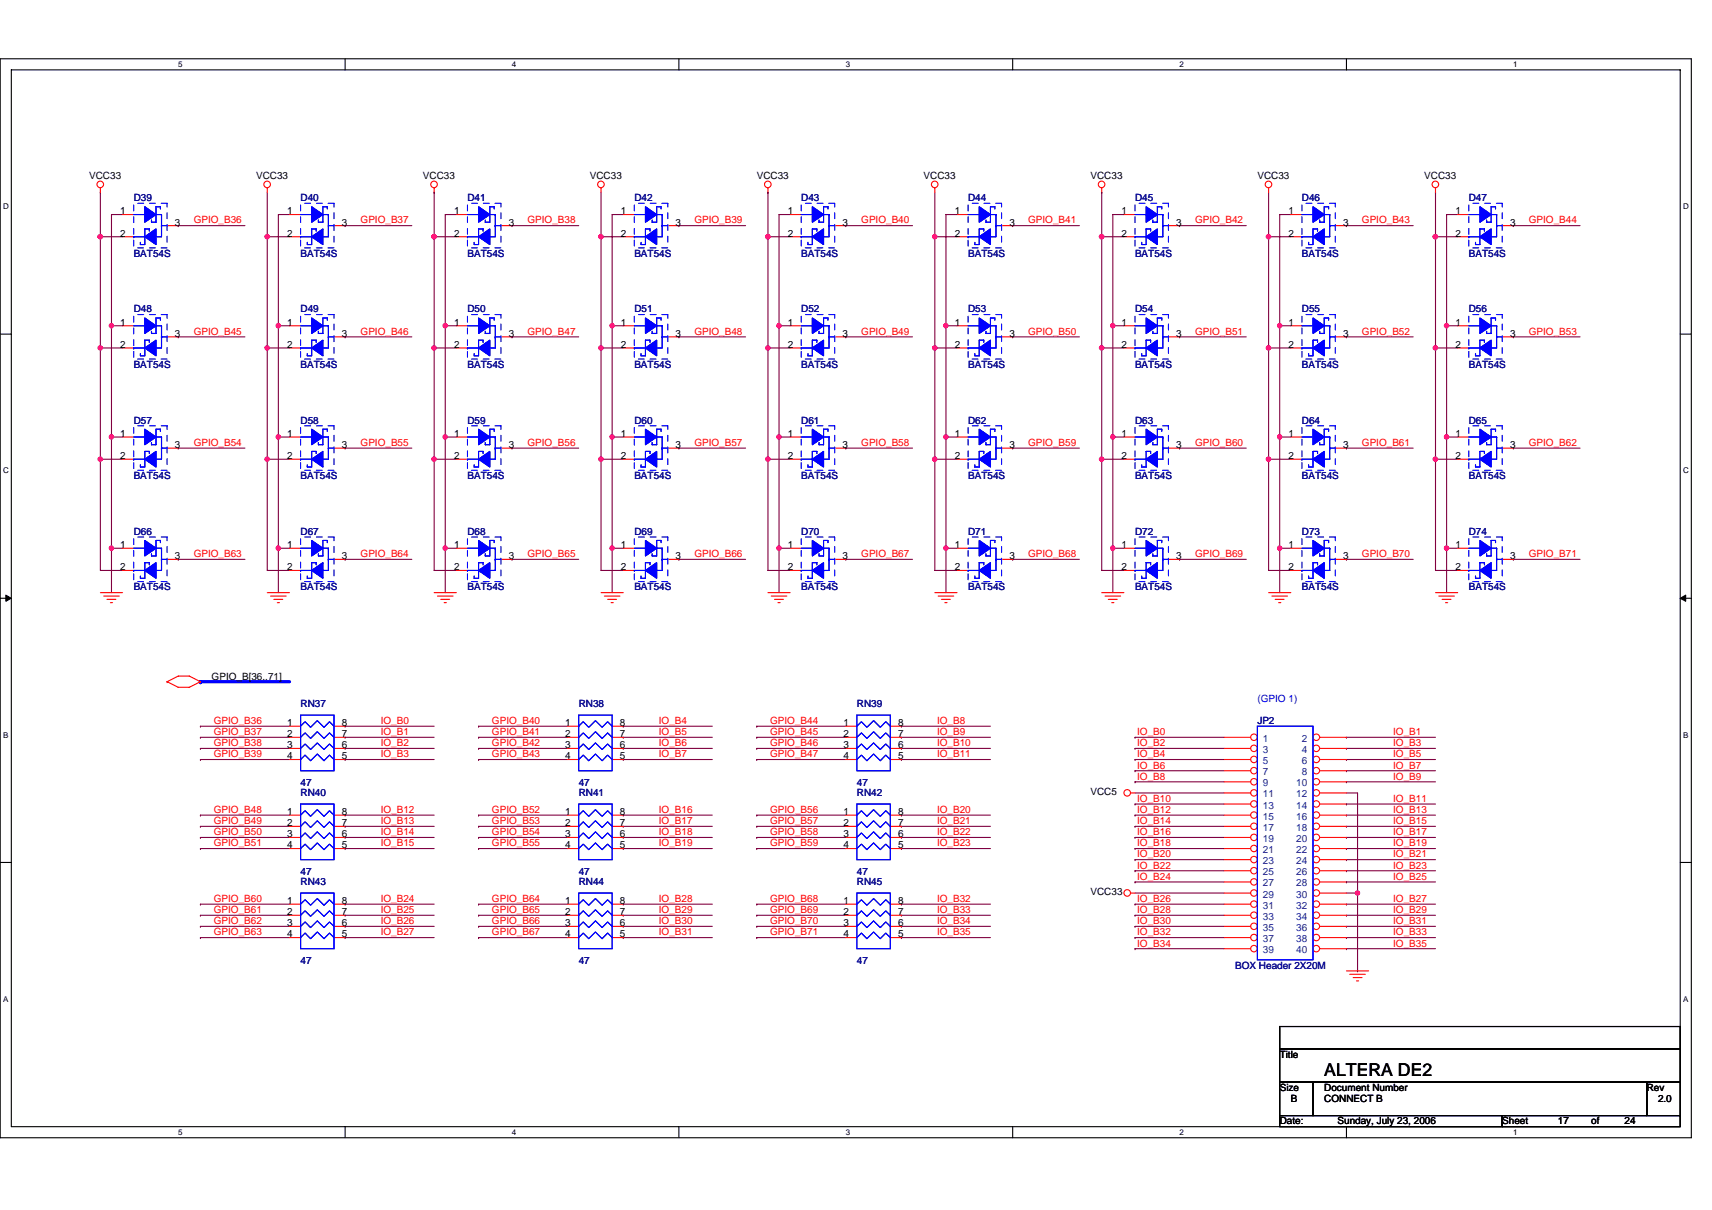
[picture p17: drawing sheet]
<svg xmlns="http://www.w3.org/2000/svg" width="297mm" height="210mm" viewBox="0 0 297 210" stroke-linecap="round" stroke-linejoin="round" font-family="sans-serif">
<defs><g id="words">
<text font-size="3.1" x="229.8" y="186.7">ALTERA DE2</text>
<g font-size="1.7">
<text x="15.5" y="31.1">VCC33</text>
<text x="44.4" y="31.1">VCC33</text>
<text x="73.4" y="31.1">VCC33</text>
<text x="102.3" y="31.1">VCC33</text>
<text x="131.3" y="31.1">VCC33</text>
<text x="160.2" y="31.1">VCC33</text>
<text x="189.2" y="31.1">VCC33</text>
<text x="218.2" y="31.1">VCC33</text>
<text x="247.1" y="31.1">VCC33</text>
<text x="20.9" y="37.2">1</text>
<text x="20.9" y="41.1">2</text>
<text x="30.3" y="39.1">3</text>
<text x="49.8" y="37.2">1</text>
<text x="49.8" y="41.1">2</text>
<text x="59.3" y="39.1">3</text>
<text x="78.8" y="37.2">1</text>
<text x="78.8" y="41.1">2</text>
<text x="88.3" y="39.1">3</text>
<text x="107.7" y="37.2">1</text>
<text x="107.7" y="41.1">2</text>
<text x="117.2" y="39.1">3</text>
<text x="136.7" y="37.2">1</text>
<text x="136.7" y="41.1">2</text>
<text x="146.2" y="39.1">3</text>
<text x="165.6" y="37.2">1</text>
<text x="165.6" y="41.1">2</text>
<text x="175.1" y="39.1">3</text>
<text x="194.6" y="37.2">1</text>
<text x="194.6" y="41.1">2</text>
<text x="204.1" y="39.1">3</text>
<text x="223.6" y="37.2">1</text>
<text x="223.6" y="41.1">2</text>
<text x="233" y="39.1">3</text>
<text x="252.5" y="37.2">1</text>
<text x="252.5" y="41.1">2</text>
<text x="262" y="39.1">3</text>
<text x="20.9" y="56.5">1</text>
<text x="30.3" y="58.4">3</text>
<text x="49.8" y="56.5">1</text>
<text x="59.3" y="58.4">3</text>
<text x="78.8" y="56.5">1</text>
<text x="88.3" y="58.4">3</text>
<text x="107.7" y="56.5">1</text>
<text x="117.2" y="58.4">3</text>
<text x="136.7" y="56.5">1</text>
<text x="146.2" y="58.4">3</text>
<text x="165.6" y="56.5">1</text>
<text x="175.1" y="58.4">3</text>
<text x="194.6" y="56.5">1</text>
<text x="204.1" y="58.4">3</text>
<text x="223.6" y="56.5">1</text>
<text x="233" y="58.4">3</text>
<text x="252.5" y="56.5">1</text>
<text x="262" y="58.4">3</text>
<text x="20.9" y="60.4">2</text>
<text x="49.8" y="60.4">2</text>
<text x="78.8" y="60.4">2</text>
<text x="107.7" y="60.4">2</text>
<text x="136.7" y="60.4">2</text>
<text x="165.6" y="60.4">2</text>
<text x="194.6" y="60.4">2</text>
<text x="223.6" y="60.4">2</text>
<text x="252.5" y="60.4">2</text>
<text x="20.9" y="75.8">1</text>
<text x="30.3" y="77.7">3</text>
<text x="49.8" y="75.8">1</text>
<text x="59.3" y="77.7">3</text>
<text x="78.8" y="75.8">1</text>
<text x="88.3" y="77.7">3</text>
<text x="107.7" y="75.8">1</text>
<text x="117.2" y="77.7">3</text>
<text x="136.7" y="75.8">1</text>
<text x="146.2" y="77.7">3</text>
<text x="165.6" y="75.8">1</text>
<text x="175.1" y="77.7">3</text>
<text x="194.6" y="75.8">1</text>
<text x="204.1" y="77.7">3</text>
<text x="223.6" y="75.8">1</text>
<text x="233" y="77.7">3</text>
<text x="252.5" y="75.8">1</text>
<text x="262" y="77.7">3</text>
<text x="20.9" y="79.7">2</text>
<text x="49.8" y="79.7">2</text>
<text x="78.8" y="79.7">2</text>
<text x="107.7" y="79.7">2</text>
<text x="136.7" y="79.7">2</text>
<text x="165.6" y="79.7">2</text>
<text x="194.6" y="79.7">2</text>
<text x="223.6" y="79.7">2</text>
<text x="252.5" y="79.7">2</text>
<text x="20.9" y="95.1">1</text>
<text x="49.8" y="95.1">1</text>
<text x="78.8" y="95.1">1</text>
<text x="107.7" y="95.1">1</text>
<text x="136.7" y="95.1">1</text>
<text x="165.6" y="95.1">1</text>
<text x="194.6" y="95.1">1</text>
<text x="223.6" y="95.1">1</text>
<text x="252.5" y="95.1">1</text>
<text x="20.9" y="99">2</text>
<text x="30.3" y="97">3</text>
<text x="49.8" y="99">2</text>
<text x="59.3" y="97">3</text>
<text x="78.8" y="99">2</text>
<text x="88.3" y="97">3</text>
<text x="107.7" y="99">2</text>
<text x="117.2" y="97">3</text>
<text x="136.7" y="99">2</text>
<text x="146.2" y="97">3</text>
<text x="165.6" y="99">2</text>
<text x="175.1" y="97">3</text>
<text x="194.6" y="99">2</text>
<text x="204.1" y="97">3</text>
<text x="223.6" y="99">2</text>
<text x="233" y="97">3</text>
<text x="252.5" y="99">2</text>
<text x="262" y="97">3</text>
<text x="36.7" y="117.9">GPIO_B[36..71]</text>
<text x="49.8" y="126">1</text>
<text x="49.8" y="127.9">2</text>
<text x="49.8" y="129.9">3</text>
<text x="49.8" y="131.8">4</text>
<text x="59.3" y="131.8">5</text>
<text x="59.3" y="129.9">6</text>
<text x="59.3" y="127.9">7</text>
<text x="59.3" y="126">8</text>
<text x="98.1" y="126">1</text>
<text x="98.1" y="127.9">2</text>
<text x="98.1" y="129.9">3</text>
<text x="98.1" y="131.8">4</text>
<text x="107.6" y="131.8">5</text>
<text x="107.6" y="129.9">6</text>
<text x="107.6" y="127.9">7</text>
<text x="107.6" y="126">8</text>
<text x="146.3" y="126">1</text>
<text x="146.3" y="127.9">2</text>
<text x="146.3" y="129.9">3</text>
<text x="146.3" y="131.8">4</text>
<text x="155.8" y="131.8">5</text>
<text x="155.8" y="129.9">6</text>
<text x="155.8" y="127.9">7</text>
<text x="155.8" y="126">8</text>
<text x="189.2" y="138">VCC5</text>
<text x="49.8" y="141.4">1</text>
<text x="49.8" y="143.4">2</text>
<text x="59.3" y="143.4">7</text>
<text x="59.3" y="141.4">8</text>
<text x="98.1" y="141.4">1</text>
<text x="98.1" y="143.4">2</text>
<text x="107.6" y="143.4">7</text>
<text x="107.6" y="141.4">8</text>
<text x="146.3" y="141.4">1</text>
<text x="146.3" y="143.4">2</text>
<text x="155.8" y="143.4">7</text>
<text x="155.8" y="141.4">8</text>
<text x="49.8" y="145.3">3</text>
<text x="49.8" y="147.2">4</text>
<text x="59.3" y="147.2">5</text>
<text x="59.3" y="145.3">6</text>
<text x="98.1" y="145.3">3</text>
<text x="98.1" y="147.2">4</text>
<text x="107.6" y="147.2">5</text>
<text x="107.6" y="145.3">6</text>
<text x="146.3" y="145.3">3</text>
<text x="146.3" y="147.2">4</text>
<text x="155.8" y="147.2">5</text>
<text x="155.8" y="145.3">6</text>
<text x="189.2" y="155.4">VCC33</text>
<text x="49.8" y="156.9">1</text>
<text x="49.8" y="158.8">2</text>
<text x="49.8" y="160.7">3</text>
<text x="59.3" y="160.7">6</text>
<text x="59.3" y="158.8">7</text>
<text x="59.3" y="156.9">8</text>
<text x="98.1" y="156.9">1</text>
<text x="98.1" y="158.8">2</text>
<text x="98.1" y="160.7">3</text>
<text x="107.6" y="160.7">6</text>
<text x="107.6" y="158.8">7</text>
<text x="107.6" y="156.9">8</text>
<text x="146.3" y="156.9">1</text>
<text x="146.3" y="158.8">2</text>
<text x="146.3" y="160.7">3</text>
<text x="155.8" y="160.7">6</text>
<text x="155.8" y="158.8">7</text>
<text x="155.8" y="156.9">8</text>
<text x="49.8" y="162.7">4</text>
<text x="59.3" y="162.7">5</text>
<text x="98.1" y="162.7">4</text>
<text x="107.6" y="162.7">5</text>
<text x="146.3" y="162.7">4</text>
<text x="155.8" y="162.7">5</text>
<text x="222" y="183.6">Title</text>
<text x="222" y="189.3">Size</text>
<text x="224" y="191.3">B</text>
<text x="229.8" y="189.3">Document Number</text>
<text x="229.8" y="191.3">CONNECT B</text>
<text x="285.7" y="189.3">Rev</text>
<text x="287.7" y="191.3">2.0</text>
<text x="222" y="195.1">Date:</text>
<text x="232.1" y="195.1">Sunday, July 23, 2006</text>
<text x="260.6" y="195.1">Sheet</text>
<text x="270.3" y="195.1">17</text>
<text x="276.1" y="195.1">of</text>
<text x="281.9" y="195.1">24</text>
</g>
<g font-size="1.7" fill="#000080">
<text x="23.2" y="34.9">D39</text>
<text x="52.2" y="34.9">D40</text>
<text x="81.1" y="34.9">D41</text>
<text x="110.1" y="34.9">D42</text>
<text x="139" y="34.9">D43</text>
<text x="168" y="34.9">D44</text>
<text x="196.9" y="34.9">D45</text>
<text x="225.9" y="34.9">D46</text>
<text x="254.8" y="34.9">D47</text>
<text x="23.2" y="44.6">BAT54S</text>
<text x="52.2" y="44.6">BAT54S</text>
<text x="81.1" y="44.6">BAT54S</text>
<text x="110.1" y="44.6">BAT54S</text>
<text x="139" y="44.6">BAT54S</text>
<text x="168" y="44.6">BAT54S</text>
<text x="196.9" y="44.6">BAT54S</text>
<text x="225.9" y="44.6">BAT54S</text>
<text x="254.8" y="44.6">BAT54S</text>
<text x="23.2" y="54.2">D48</text>
<text x="52.2" y="54.2">D49</text>
<text x="81.1" y="54.2">D50</text>
<text x="110.1" y="54.2">D51</text>
<text x="139" y="54.2">D52</text>
<text x="168" y="54.2">D53</text>
<text x="196.9" y="54.2">D54</text>
<text x="225.9" y="54.2">D55</text>
<text x="254.8" y="54.2">D56</text>
<text x="23.2" y="63.9">BAT54S</text>
<text x="52.2" y="63.9">BAT54S</text>
<text x="81.1" y="63.9">BAT54S</text>
<text x="110.1" y="63.9">BAT54S</text>
<text x="139" y="63.9">BAT54S</text>
<text x="168" y="63.9">BAT54S</text>
<text x="196.9" y="63.9">BAT54S</text>
<text x="225.9" y="63.9">BAT54S</text>
<text x="254.8" y="63.9">BAT54S</text>
<text x="23.2" y="73.5">D57</text>
<text x="52.2" y="73.5">D58</text>
<text x="81.1" y="73.5">D59</text>
<text x="110.1" y="73.5">D60</text>
<text x="139" y="73.5">D61</text>
<text x="168" y="73.5">D62</text>
<text x="196.9" y="73.5">D63</text>
<text x="225.9" y="73.5">D64</text>
<text x="254.8" y="73.5">D65</text>
<text x="23.2" y="83.2">BAT54S</text>
<text x="52.2" y="83.2">BAT54S</text>
<text x="81.1" y="83.2">BAT54S</text>
<text x="110.1" y="83.2">BAT54S</text>
<text x="139" y="83.2">BAT54S</text>
<text x="168" y="83.2">BAT54S</text>
<text x="196.9" y="83.2">BAT54S</text>
<text x="225.9" y="83.2">BAT54S</text>
<text x="254.8" y="83.2">BAT54S</text>
<text x="23.2" y="92.8">D66</text>
<text x="52.2" y="92.8">D67</text>
<text x="81.1" y="92.8">D68</text>
<text x="110.1" y="92.8">D69</text>
<text x="139" y="92.8">D70</text>
<text x="168" y="92.8">D71</text>
<text x="196.9" y="92.8">D72</text>
<text x="225.9" y="92.8">D73</text>
<text x="254.8" y="92.8">D74</text>
<text x="23.2" y="102.5">BAT54S</text>
<text x="52.2" y="102.5">BAT54S</text>
<text x="81.1" y="102.5">BAT54S</text>
<text x="110.1" y="102.5">BAT54S</text>
<text x="139" y="102.5">BAT54S</text>
<text x="168" y="102.5">BAT54S</text>
<text x="196.9" y="102.5">BAT54S</text>
<text x="225.9" y="102.5">BAT54S</text>
<text x="254.8" y="102.5">BAT54S</text>
<text x="52.2" y="122.7">RN37</text>
<text x="100.4" y="122.7">RN38</text>
<text x="148.7" y="122.7">RN39</text>
<text x="218.2" y="125.6">JP2</text>
<text x="52.2" y="136.4">47</text>
<text x="100.4" y="136.4">47</text>
<text x="148.7" y="136.4">47</text>
<text x="52.2" y="138.2">RN40</text>
<text x="100.4" y="138.2">RN41</text>
<text x="148.7" y="138.2">RN42</text>
<text x="52.2" y="153.6">RN43</text>
<text x="52.2" y="151.9">47</text>
<text x="100.4" y="153.6">RN44</text>
<text x="100.4" y="151.9">47</text>
<text x="148.7" y="153.6">RN45</text>
<text x="148.7" y="151.9">47</text>
<text x="52.2" y="167.3">47</text>
<text x="100.4" y="167.3">47</text>
<text x="148.7" y="167.3">47</text>
<text x="214.3" y="168.1">BOX Header 2X20M</text>
</g>
<g font-size="1.7" fill="#f00">
<text x="33.6" y="38.8">GPIO_B36</text>
<text x="62.6" y="38.8">GPIO_B37</text>
<text x="91.5" y="38.8">GPIO_B38</text>
<text x="120.5" y="38.8">GPIO_B39</text>
<text x="149.4" y="38.8">GPIO_B40</text>
<text x="178.4" y="38.8">GPIO_B41</text>
<text x="207.3" y="38.8">GPIO_B42</text>
<text x="236.3" y="38.8">GPIO_B43</text>
<text x="265.3" y="38.8">GPIO_B44</text>
<text x="33.6" y="58.1">GPIO_B45</text>
<text x="62.6" y="58.1">GPIO_B46</text>
<text x="91.5" y="58.1">GPIO_B47</text>
<text x="120.5" y="58.1">GPIO_B48</text>
<text x="149.4" y="58.1">GPIO_B49</text>
<text x="178.4" y="58.1">GPIO_B50</text>
<text x="207.3" y="58.1">GPIO_B51</text>
<text x="236.3" y="58.1">GPIO_B52</text>
<text x="265.3" y="58.1">GPIO_B53</text>
<text x="33.6" y="77.4">GPIO_B54</text>
<text x="62.6" y="77.4">GPIO_B55</text>
<text x="91.5" y="77.4">GPIO_B56</text>
<text x="120.5" y="77.4">GPIO_B57</text>
<text x="149.4" y="77.4">GPIO_B58</text>
<text x="178.4" y="77.4">GPIO_B59</text>
<text x="207.3" y="77.4">GPIO_B60</text>
<text x="236.3" y="77.4">GPIO_B61</text>
<text x="265.3" y="77.4">GPIO_B62</text>
<text x="33.6" y="96.7">GPIO_B63</text>
<text x="62.6" y="96.7">GPIO_B64</text>
<text x="91.5" y="96.7">GPIO_B65</text>
<text x="120.5" y="96.7">GPIO_B66</text>
<text x="149.4" y="96.7">GPIO_B67</text>
<text x="178.4" y="96.7">GPIO_B68</text>
<text x="207.3" y="96.7">GPIO_B69</text>
<text x="236.3" y="96.7">GPIO_B70</text>
<text x="265.3" y="96.7">GPIO_B71</text>
<text x="37.1" y="125.6">GPIO_B36</text>
<text x="66.1" y="125.6">IO_B0</text>
<text x="85.4" y="125.6">GPIO_B40</text>
<text x="114.3" y="125.6">IO_B4</text>
<text x="133.6" y="125.6">GPIO_B44</text>
<text x="162.6" y="125.6">IO_B8</text>
<text x="37.1" y="131.4">GPIO_B39</text>
<text x="37.1" y="129.5">GPIO_B38</text>
<text x="37.1" y="127.6">GPIO_B37</text>
<text x="66.1" y="127.6">IO_B1</text>
<text x="66.1" y="129.5">IO_B2</text>
<text x="66.1" y="131.4">IO_B3</text>
<text x="85.4" y="131.4">GPIO_B43</text>
<text x="85.4" y="127.6">GPIO_B41</text>
<text x="85.4" y="129.5">GPIO_B42</text>
<text x="114.3" y="129.5">IO_B6</text>
<text x="114.3" y="131.4">IO_B7</text>
<text x="114.3" y="127.6">IO_B5</text>
<text x="133.6" y="127.6">GPIO_B45</text>
<text x="133.6" y="131.4">GPIO_B47</text>
<text x="133.6" y="129.5">GPIO_B46</text>
<text x="162.6" y="131.4">IO_B11</text>
<text x="162.6" y="127.6">IO_B9</text>
<text x="162.6" y="129.5">IO_B10</text>
<text x="197.3" y="127.6">IO_B0</text>
<text x="197.3" y="129.5">IO_B2</text>
<text x="197.3" y="131.4">IO_B4</text>
<text x="241.7" y="129.5">IO_B3</text>
<text x="241.7" y="131.4">IO_B5</text>
<text x="241.7" y="127.6">IO_B1</text>
<text x="197.3" y="133.4">IO_B6</text>
<text x="197.3" y="135.3">IO_B8</text>
<text x="241.7" y="135.3">IO_B9</text>
<text x="241.7" y="133.4">IO_B7</text>
<text x="37.1" y="143">GPIO_B49</text>
<text x="37.1" y="141.1">GPIO_B48</text>
<text x="66.1" y="141.1">IO_B12</text>
<text x="66.1" y="143">IO_B13</text>
<text x="85.4" y="141.1">GPIO_B52</text>
<text x="85.4" y="143">GPIO_B53</text>
<text x="114.3" y="141.1">IO_B16</text>
<text x="114.3" y="143">IO_B17</text>
<text x="133.6" y="143">GPIO_B57</text>
<text x="133.6" y="141.1">GPIO_B56</text>
<text x="162.6" y="141.1">IO_B20</text>
<text x="162.6" y="143">IO_B21</text>
<text x="197.3" y="141.1">IO_B12</text>
<text x="197.3" y="139.1">IO_B10</text>
<text x="197.3" y="143">IO_B14</text>
<text x="241.7" y="141.1">IO_B13</text>
<text x="241.7" y="139.1">IO_B11</text>
<text x="241.7" y="143">IO_B15</text>
<text x="37.1" y="144.9">GPIO_B50</text>
<text x="37.1" y="146.9">GPIO_B51</text>
<text x="66.1" y="144.9">IO_B14</text>
<text x="66.1" y="146.9">IO_B15</text>
<text x="85.4" y="144.9">GPIO_B54</text>
<text x="85.4" y="146.9">GPIO_B55</text>
<text x="114.3" y="146.9">IO_B19</text>
<text x="114.3" y="144.9">IO_B18</text>
<text x="133.6" y="146.9">GPIO_B59</text>
<text x="133.6" y="144.9">GPIO_B58</text>
<text x="162.6" y="146.9">IO_B23</text>
<text x="162.6" y="144.9">IO_B22</text>
<text x="197.3" y="148.8">IO_B20</text>
<text x="197.3" y="144.9">IO_B16</text>
<text x="197.3" y="146.9">IO_B18</text>
<text x="241.7" y="144.9">IO_B17</text>
<text x="241.7" y="148.8">IO_B21</text>
<text x="241.7" y="146.9">IO_B19</text>
<text x="197.3" y="150.7">IO_B22</text>
<text x="197.3" y="152.7">IO_B24</text>
<text x="241.7" y="152.7">IO_B25</text>
<text x="241.7" y="150.7">IO_B23</text>
<text x="37.1" y="156.5">GPIO_B60</text>
<text x="37.1" y="158.5">GPIO_B61</text>
<text x="37.1" y="160.4">GPIO_B62</text>
<text x="66.1" y="160.4">IO_B26</text>
<text x="66.1" y="156.5">IO_B24</text>
<text x="66.1" y="158.5">IO_B25</text>
<text x="85.4" y="160.4">GPIO_B66</text>
<text x="85.4" y="156.5">GPIO_B64</text>
<text x="85.4" y="158.5">GPIO_B65</text>
<text x="114.3" y="156.5">IO_B28</text>
<text x="114.3" y="160.4">IO_B30</text>
<text x="114.3" y="158.5">IO_B29</text>
<text x="133.6" y="158.5">GPIO_B69</text>
<text x="133.6" y="156.5">GPIO_B68</text>
<text x="133.6" y="160.4">GPIO_B70</text>
<text x="162.6" y="156.5">IO_B32</text>
<text x="162.6" y="158.5">IO_B33</text>
<text x="162.6" y="160.4">IO_B34</text>
<text x="197.3" y="158.5">IO_B28</text>
<text x="197.3" y="156.5">IO_B26</text>
<text x="197.3" y="160.4">IO_B30</text>
<text x="241.7" y="156.5">IO_B27</text>
<text x="241.7" y="160.4">IO_B31</text>
<text x="241.7" y="158.5">IO_B29</text>
<text x="37.1" y="162.3">GPIO_B63</text>
<text x="66.1" y="162.3">IO_B27</text>
<text x="85.4" y="162.3">GPIO_B67</text>
<text x="114.3" y="162.3">IO_B31</text>
<text x="133.6" y="162.3">GPIO_B71</text>
<text x="162.6" y="162.3">IO_B35</text>
<text x="197.3" y="162.3">IO_B32</text>
<text x="197.3" y="164.3">IO_B34</text>
<text x="241.7" y="164.3">IO_B35</text>
<text x="241.7" y="162.3">IO_B33</text>
</g>
<text font-size="1.7" fill="#00f" x="218.2" y="121.8">(GPIO 1)</text>
<g font-size="1.7" fill="#004080">
<text x="219.1" y="128.7">1</text>
<text x="219.1" y="130.7">3</text>
<text x="225.9" y="128.7">2</text>
<text x="225.9" y="130.7">4</text>
<text x="219.1" y="132.6">5</text>
<text x="219.1" y="134.5">7</text>
<text x="219.1" y="136.5">9</text>
<text x="224.9" y="136.5">10</text>
<text x="225.9" y="132.6">6</text>
<text x="225.9" y="134.5">8</text>
<text x="219.1" y="138.4">11</text>
<text x="219.1" y="140.3">13</text>
<text x="219.1" y="142.2">15</text>
<text x="224.9" y="138.4">12</text>
<text x="224.9" y="140.3">14</text>
<text x="224.9" y="142.2">16</text>
<text x="219.1" y="144.2">17</text>
<text x="219.1" y="146.1">19</text>
<text x="219.1" y="148">21</text>
<text x="219.1" y="150">23</text>
<text x="224.9" y="144.2">18</text>
<text x="224.9" y="146.1">20</text>
<text x="224.9" y="148">22</text>
<text x="224.9" y="150">24</text>
<text x="219.1" y="151.9">25</text>
<text x="219.1" y="153.8">27</text>
<text x="219.1" y="155.8">29</text>
<text x="224.9" y="151.9">26</text>
<text x="224.9" y="153.8">28</text>
<text x="224.9" y="155.8">30</text>
<text x="219.1" y="157.7">31</text>
<text x="219.1" y="159.6">33</text>
<text x="219.1" y="161.5">35</text>
<text x="224.9" y="157.7">32</text>
<text x="224.9" y="159.6">34</text>
<text x="224.9" y="161.5">36</text>
<text x="219.1" y="163.5">37</text>
<text x="219.1" y="165.4">39</text>
<text x="224.9" y="163.5">38</text>
<text x="224.9" y="165.4">40</text>
</g>
<g font-size="1.4">
<text x="30.9" y="11.7">5</text>
<text x="88.8" y="11.7">4</text>
<text x="146.7" y="11.7">3</text>
<text x="204.7" y="11.7">2</text>
<text x="262.6" y="11.7">1</text>
<text x=".5" y="36.3">D</text>
<text x="292" y="36.3">D</text>
<text x=".5" y="82.1">C</text>
<text x="292" y="82.1">C</text>
<text x=".5" y="128">B</text>
<text x="292" y="128">B</text>
<text x=".5" y="173.8">A</text>
<text x="292" y="173.8">A</text>
<text x="30.9" y="197">5</text>
<text x="88.8" y="197">4</text>
<text x="146.7" y="197">3</text>
<text x="204.7" y="197">2</text>
<text x="262.6" y="197">1</text>
</g>
</g></defs>
<path d="M0 10.2h293.5v187.2h-293.5zM2 12.1h289.5v183.4h-289.5z" fill="none" stroke="#000" stroke-width=".19"/>
<g fill="#fff">
<path d="M30.9 10.4h.8v1.6h-.8z"/>
<path d="M30.9 195.7h.8v1.6h-.8z"/>
</g>
<path d="M59.9 10.2v1.9M59.9 195.5v1.9" fill="none" stroke="#000" stroke-width=".19"/>
<g fill="#fff">
<path d="M88.8 10.4h.8v1.6h-.8z"/>
<path d="M88.8 195.7h.8v1.6h-.8z"/>
</g>
<path d="M117.8 10.2v1.9M117.8 195.5v1.9" fill="none" stroke="#000" stroke-width=".19"/>
<g fill="#fff">
<path d="M146.7 10.4h.8v1.6h-.8z"/>
<path d="M146.7 195.7h.8v1.6h-.8z"/>
</g>
<path d="M175.7 10.2v1.9M175.7 195.5v1.9" fill="none" stroke="#000" stroke-width=".19"/>
<g fill="#fff">
<path d="M204.7 10.4h.7v1.6h-.7z"/>
<path d="M204.7 195.7h.7v1.6h-.7z"/>
</g>
<path d="M233.6 10.2v1.9M233.6 195.5v1.9" fill="none" stroke="#000" stroke-width=".19"/>
<g fill="#fff">
<path d="M262.6 10.4h.7v1.6h-.7z"/>
<path d="M262.6 195.7h.7v1.6h-.7z"/>
<path d="M.5 35.1h1v1.5h-1z"/>
<path d="M292 35.1h1v1.5h-1z"/>
<path d="M.5 80.9h1v1.5h-1z"/>
<path d="M292 80.9h1v1.5h-1z"/>
</g>
<path d="M0 58h2M291.5 58h2" fill="none" stroke="#000" stroke-width=".19"/>
<g fill="#fff">
<path d="M.5 126.7h.9v1.6h-.9z"/>
<path d="M292 126.7h.9v1.6h-.9z"/>
</g>
<path d="M0 103.8h2M291.5 103.8h2" fill="none" stroke="#000" stroke-width=".19"/>
<path d="M1 103.3l1 .5-1 .6zM291.5 103.8l1-.5v1.1z" fill="#000" stroke="#000" stroke-width=".17"/>
<g fill="#fff">
<path d="M.5 172.6h.9v1.5h-.9z"/>
<path d="M292 172.6h.9v1.5h-.9z"/>
</g>
<path d="M0 149.7h2M291.5 149.7h2M222 178.1h69.5v3.9h-69.5zM222 182h69.5v5.8h-69.5zM222 187.8h5.8v5.8h-5.8zM222 193.6h38.6v1.9h-38.6zM227.8 187.8h57.9v5.8h-57.9zM260.6 193.6h30.9v1.9h-30.9zM285.7 187.8h5.8v5.8h-5.8z" fill="none" stroke="#000" stroke-width=".19"/>
<g fill="none" stroke="#800040" stroke-width=".19">
<path d="M17.4 33.4v7.7h3.9M17.4 33.4h.1M21.3 37.2h-2v19.3M30.9 39.2h.1M30.9 39.2h11.6M46.4 33.4v7.7h3.8M50.2 37.2h-1.9v19.3M59.9 39.2h.1M59.9 39.2h11.6M75.3 33.4v7.7h3.9M75.3 33.4h.1M79.2 37.2h-1.9v19.3"/>
<path d="M88.8 39.2h.1M88.8 39.2h11.6M104.3 33.4v7.7h3.8M108.1 37.2h-1.9v19.3M117.8 39.2h.1M117.8 39.2h11.6M133.2 33.4v7.7h3.9M133.2 33.4h.1M137.1 37.2h-1.9v19.3M146.7 39.2h.1M146.7 39.2h11.6M162.2 33.4v7.7h3.8"/>
<path d="M166 37.2h-1.9v19.3M175.7 39.2h.1M175.7 39.2h11.6M191.2 33.4v7.7h3.8M191.2 33.4h.1M195 37.2h-1.9v19.3M204.7 39.2h.1M204.7 39.2h11.5M220.1 33.4v7.7h3.9M224 37.2h-2v19.3M233.6 39.2h.1M233.6 39.2h11.6"/>
<path d="M249.1 33.4v7.7h3.8M249.1 33.4h.1M252.9 37.2h-1.9v19.3M262.6 39.2h.1M262.6 39.2h11.5M17.4 41.1v57.9h3.9M17.4 41.1h.1M19.3 56.5h2M19.3 56.5h.1M19.3 56.5v46.3M30.9 58.5h.1M30.9 58.5h11.6"/>
<path d="M46.4 41.1v57.9h3.8M46.4 41.1h.1M48.3 56.5h1.9M48.3 56.5h.1M48.3 56.5v46.3M59.9 58.5h.1M59.9 58.5h11.6M75.3 41.1v57.9h3.9M75.3 41.1h.1M77.3 56.5h1.9M77.3 56.5h.1M77.3 56.5v46.3"/>
<path d="M88.8 58.5h.1M88.8 58.5h11.6M104.3 41.1v57.9h3.8M104.3 41.1h.1M106.2 56.5h1.9M106.2 56.5h.1M106.2 56.5v46.3M117.8 58.5h.1M117.8 58.5h11.6M133.2 41.1v57.9h3.9M133.2 41.1h.1M135.2 56.5h1.9"/>
<path d="M135.2 56.5h.1M135.2 56.5v46.3M146.7 58.5h.1M146.7 58.5h11.6M162.2 41.1v57.9h3.8M162.2 41.1h.1M164.1 56.5h1.9M164.1 56.5h.1M164.1 56.5v46.3M175.7 58.5h.1M175.7 58.5h11.6M191.2 41.1v57.9h3.8"/>
<path d="M191.2 41.1h.1M193.1 56.5h1.9M193.1 56.5h.1M193.1 56.5v46.3M204.7 58.5h.1M204.7 58.5h11.5M220.1 41.1v57.9h3.9M220.1 41.1h.1M222 56.5h2M222 56.5h.1M222 56.5v46.3M233.6 58.5h.1"/>
<path d="M233.6 58.5h11.6M249.1 41.1v57.9h3.8M249.1 41.1h.1M251 56.5h1.9M251 56.5h.1M251 56.5v46.3M262.6 58.5h.1M262.6 58.5h11.5M17.4 60.4h.1M17.4 79.7h3.9M17.4 79.7h.1M17.4 60.4h3.9"/>
<path d="M19.3 75.8h.1M19.3 75.8h2M30.9 77.8h.1M30.9 77.8h11.6M46.4 60.4h.1M46.4 79.7h3.8M46.4 79.7h.1M46.4 60.4h3.8M48.3 75.8h.1M48.3 75.8h1.9M59.9 77.8h.1M59.9 77.8h11.6"/>
<path d="M75.3 60.4h.1M75.3 79.7h3.9M75.3 79.7h.1M75.3 60.4h3.9M77.3 75.8h.1M77.3 75.8h1.9M88.8 77.8h.1M88.8 77.8h11.6M104.3 60.4h.1M104.3 79.7h3.8M104.3 79.7h.1M104.3 60.4h3.8"/>
<path d="M106.2 75.8h.1M106.2 75.8h1.9M117.8 77.8h.1M117.8 77.8h11.6M133.2 60.4h.1M133.2 79.7h3.9M133.2 79.7h.1M133.2 60.4h3.9M135.2 75.8h.1M135.2 75.8h1.9M146.7 77.8h.1M146.7 77.8h11.6"/>
<path d="M162.2 60.4h.1M162.2 79.7h3.8M162.2 79.7h.1M162.2 60.4h3.8M164.1 75.8h.1M164.1 75.8h1.9M175.7 77.8h.1M175.7 77.8h11.6M191.2 60.4h.1M191.2 79.7h3.8M191.2 79.7h.1M191.2 60.4h3.8"/>
<path d="M193.1 75.8h.1M193.1 75.8h1.9M204.7 77.8h.1M204.7 77.8h11.5M220.1 60.4h.1M220.1 79.7h3.9M220.1 79.7h.1M220.1 60.4h3.9M222 75.8h.1M222 75.8h2M233.6 77.8h.1M233.6 77.8h11.6"/>
<path d="M249.1 60.4h.1M249.1 79.7h3.8M249.1 79.7h.1M249.1 60.4h3.8M251 75.8h.1M251 75.8h1.9M262.6 77.8h.1M262.6 77.8h11.5M19.3 95.1h2M19.3 95.1h.1M30.9 97.1h.1M30.9 97.1h11.6"/>
<path d="M48.3 95.1h1.9M48.3 95.1h.1M59.9 97.1h.1M59.9 97.1h11.6M77.3 95.1h1.9M77.3 95.1h.1M88.8 97.1h.1M88.8 97.1h11.6M106.2 95.1h1.9M106.2 95.1h.1M117.8 97.1h.1M117.8 97.1h11.6"/>
<path d="M135.2 95.1h1.9M135.2 95.1h.1M146.7 97.1h.1M146.7 97.1h11.6M164.1 95.1h1.9M164.1 95.1h.1M175.7 97.1h.1M175.7 97.1h11.6M193.1 95.1h1.9M193.1 95.1h.1M204.7 97.1h.1M204.7 97.1h11.5"/>
<path d="M222 95.1h2M222 95.1h.1M233.6 97.1h.1M233.6 97.1h11.6M251 95.1h1.9M251 95.1h.1M262.6 97.1h.1M262.6 97.1h11.5M34.8 131.8h.1M34.8 129.9h.1M34.8 128h.1M34.8 126h.1"/>
<path d="M34.8 129.9h15.4M34.8 131.8h15.4M34.8 128h15.4M34.8 126h15.4M59.9 128h.1M59.9 129.9h.1M59.9 131.8h.1M59.9 126h.1M59.9 129.9h15.4M59.9 131.8h15.4M59.9 128h15.4M59.9 126h15.4"/>
<path d="M83 131.8h.1M83 126h.1M83 128h.1M83 129.9h.1M83 129.9h15.5M83 131.8h15.5M83 128h15.5M83 126h15.5M108.1 129.9h.1M108.1 126h.1M108.1 131.8h.1M108.1 128h.1"/>
<path d="M108.1 129.9h15.5M108.1 131.8h15.5M108.1 128h15.5M108.1 126h15.5M131.3 128h.1M131.3 131.8h.1M131.3 129.9h.1M131.3 126h.1M131.3 129.9h15.4M131.3 131.8h15.4M131.3 128h15.4M131.3 126h15.4"/>
<path d="M156.4 131.8h.1M156.4 128h.1M156.4 126h.1M156.4 129.9h.1M156.4 129.9h15.4M156.4 131.8h15.4M156.4 128h15.4M156.4 126h15.4M196.9 128h.1M196.9 129.9h.1M196.9 131.8h.1M196.9 133.8h.1"/>
<path d="M196.9 137.6h15.5M196.9 135.7h.1M196.9 139.5h.1M196.9 129.9h15.5M196.9 135.7h15.5M196.9 131.8h15.5M196.9 139.5h15.5M196.9 128h15.5M196.9 133.8h15.5M233.6 129.9h.1M233.6 135.7h.1M233.6 131.8h.1"/>
<path d="M233.6 139.5h.1M233.6 128h.1M233.6 133.8h.1M233.6 137.6h1.9v30.9M233.6 129.9h15.5M233.6 135.7h15.5M233.6 131.8h15.5M233.6 139.5h15.5M233.6 128h15.5M233.6 133.8h15.5M34.8 156.9h.1M34.8 158.8h.1"/>
<path d="M34.8 143.4h.1M34.8 145.3h.1M34.8 141.5h.1M34.8 147.3h.1M34.8 156.9h15.4M34.8 145.3h15.4M34.8 141.5h15.4M34.8 158.8h15.4M34.8 147.3h15.4M34.8 143.4h15.4M59.9 156.9h.1M59.9 158.8h.1"/>
<path d="M59.9 145.3h.1M59.9 141.5h.1M59.9 147.3h.1M59.9 143.4h.1M59.9 156.9h15.4M59.9 145.3h15.4M59.9 141.5h15.4M59.9 158.8h15.4M59.9 147.3h15.4M59.9 143.4h15.4M83 156.9h.1M83 158.8h.1"/>
<path d="M83 141.5h.1M83 143.4h.1M83 145.3h.1M83 147.3h.1M83 156.9h15.5M83 145.3h15.5M83 141.5h15.5M83 158.8h15.5M83 147.3h15.5M83 143.4h15.5M108.1 156.9h.1M108.1 158.8h.1"/>
<path d="M108.1 141.5h.1M108.1 147.3h.1M108.1 145.3h.1M108.1 143.4h.1M108.1 156.9h15.5M108.1 145.3h15.5M108.1 141.5h15.5M108.1 158.8h15.5M108.1 147.3h15.5M108.1 143.4h15.5M131.3 143.4h.1M131.3 141.5h.1"/>
<path d="M131.3 147.3h.1M131.3 145.3h.1M131.3 158.8h.1M131.3 156.9h.1M131.3 156.9h15.4M131.3 145.3h15.4M131.3 141.5h15.4M131.3 158.8h15.4M131.3 147.3h15.4M131.3 143.4h15.4M156.4 147.3h.1M156.4 141.5h.1"/>
<path d="M156.4 143.4h.1M156.4 145.3h.1M156.4 156.9h.1M156.4 158.8h.1M156.4 156.9h15.4M156.4 145.3h15.4M156.4 141.5h15.4M156.4 158.8h15.4M156.4 147.3h15.4M156.4 143.4h15.4M196.9 141.5h.1M196.9 143.4h.1"/>
<path d="M196.9 151.1h.1M196.9 149.2h.1M196.9 145.3h.1M196.9 147.3h.1M196.9 158.8h.1M196.9 155h15.5M196.9 156.9h.1M196.9 153.1h.1M196.9 156.9h15.5M196.9 145.3h15.5M196.9 141.5h15.5M196.9 153.1h15.5"/>
<path d="M196.9 151.1h15.5M196.9 149.2h15.5M196.9 158.8h15.5M196.9 147.3h15.5M196.9 143.4h15.5M233.6 156.9h.1M233.6 145.3h.1M233.6 141.5h.1M233.6 153.1h.1M233.6 151.1h.1M233.6 149.2h.1M233.6 158.8h.1"/>
<path d="M233.6 147.3h.1M233.6 143.4h.1M233.6 155h1.9M233.6 156.9h15.5M233.6 145.3h15.5M233.6 141.5h15.5M233.6 153.1h15.5M233.6 151.1h15.5M233.6 149.2h15.5M233.6 158.8h15.5M233.6 147.3h15.5M233.6 143.4h15.5"/>
<path d="M235.5 155h.1M34.8 162.7h.1M34.8 160.8h.1M34.8 160.8h15.4M34.8 162.7h15.4M59.9 162.7h.1M59.9 160.8h.1M59.9 160.8h15.4M59.9 162.7h15.4M83 162.7h.1M83 160.8h.1M83 160.8h15.5"/>
<path d="M83 162.7h15.5M108.1 162.7h.1M108.1 160.8h.1M108.1 160.8h15.5M108.1 162.7h15.5M131.3 162.7h.1M131.3 160.8h.1M131.3 160.8h15.4M131.3 162.7h15.4M156.4 162.7h.1M156.4 160.8h.1M156.4 160.8h15.4"/>
<path d="M156.4 162.7h15.4M196.9 162.7h.1M196.9 164.6h.1M196.9 160.8h.1M196.9 160.8h15.5M196.9 164.6h15.5M196.9 162.7h15.5M233.6 160.8h.1M233.6 164.6h.1M233.6 162.7h.1M233.6 160.8h15.5M233.6 164.6h15.5"/>
<path d="M233.6 162.7h15.5M235.5 168.5h.1"/>
</g>
<path d="M34.8 118.3h.1M34.8 118.3h15.4" fill="none" stroke="#00f" stroke-width=".57"/>
<g fill="#f0f" stroke="#f0f" stroke-width=".19">
<circle cx="48.3" cy="75.8" r=".38"/>
<circle cx="46.4" cy="60.4" r=".38"/>
<circle cx="17.4" cy="60.4" r=".38"/>
<circle cx="19.3" cy="75.8" r=".38"/>
<circle cx="17.4" cy="79.7" r=".38"/>
<circle cx="17.4" cy="41.1" r=".38"/>
<circle cx="19.3" cy="95.1" r=".38"/>
<circle cx="19.3" cy="56.5" r=".38"/>
<circle cx="46.4" cy="79.7" r=".38"/>
<circle cx="48.3" cy="95.1" r=".38"/>
<circle cx="48.3" cy="56.5" r=".38"/>
<circle cx="46.4" cy="41.1" r=".38"/>
<circle cx="106.2" cy="75.8" r=".38"/>
<circle cx="104.3" cy="60.4" r=".38"/>
<circle cx="75.3" cy="60.4" r=".38"/>
<circle cx="77.2" cy="75.8" r=".38"/>
<circle cx="75.3" cy="79.7" r=".38"/>
<circle cx="75.3" cy="41.1" r=".38"/>
<circle cx="77.2" cy="95.1" r=".38"/>
<circle cx="77.2" cy="56.5" r=".38"/>
<circle cx="104.3" cy="79.7" r=".38"/>
<circle cx="106.2" cy="95.1" r=".38"/>
<circle cx="106.2" cy="56.5" r=".38"/>
<circle cx="104.3" cy="41.1" r=".38"/>
<circle cx="164.1" cy="75.8" r=".38"/>
<circle cx="162.2" cy="60.4" r=".38"/>
<circle cx="133.2" cy="60.4" r=".38"/>
<circle cx="135.1" cy="75.8" r=".38"/>
<circle cx="133.2" cy="79.7" r=".38"/>
<circle cx="133.2" cy="41.1" r=".38"/>
<circle cx="135.1" cy="95.1" r=".38"/>
<circle cx="135.1" cy="56.5" r=".38"/>
<circle cx="162.2" cy="79.7" r=".38"/>
<circle cx="164.1" cy="95.1" r=".38"/>
<circle cx="164.1" cy="56.5" r=".38"/>
<circle cx="162.2" cy="41.1" r=".38"/>
<circle cx="222" cy="75.8" r=".38"/>
<circle cx="220.1" cy="60.4" r=".38"/>
<circle cx="191.1" cy="60.4" r=".38"/>
<circle cx="193.1" cy="75.8" r=".38"/>
<circle cx="191.1" cy="79.7" r=".38"/>
<circle cx="191.1" cy="41.1" r=".38"/>
<circle cx="193.1" cy="95.1" r=".38"/>
<circle cx="193.1" cy="56.5" r=".38"/>
<circle cx="220.1" cy="79.7" r=".38"/>
<circle cx="222" cy="95.1" r=".38"/>
<circle cx="222" cy="56.5" r=".38"/>
<circle cx="220.1" cy="41.1" r=".38"/>
<circle cx="249" cy="60.4" r=".38"/>
<circle cx="251" cy="75.8" r=".38"/>
<circle cx="249" cy="79.7" r=".38"/>
<circle cx="249" cy="41.1" r=".38"/>
<circle cx="251" cy="95.1" r=".38"/>
<circle cx="251" cy="56.5" r=".38"/>
<circle cx="235.5" cy="155" r=".38"/>
</g>
<g fill="none" stroke="#f00" stroke-width=".19">
<path d="M17.4 32.6v.8M46.4 32.6v.8M50.2 37.2h2M58 39.2h1.9M75.3 32.6v.8M104.3 32.6v.8M133.2 32.6v.8M137.1 37.2h1.9M144.8 39.2h1.9M162.2 32.6v.8M191.2 32.6v.8M220.1 32.6v.8"/>
<path d="M249.1 32.6v.8M50.2 56.5h2M50.2 41.1h2M58 58.5h1.9M108.1 56.5h2M115.9 58.5h1.9M137.1 41.1h1.9M252.9 56.5h1.9M260.6 58.5h2M50.2 60.4h2M108.1 75.8h2M108.1 79.7h2"/>
<path d="M108.1 60.4h2M115.9 77.8h1.9M137.1 75.8h1.9M137.1 79.7h1.9M144.8 77.8h1.9M252.9 60.4h1.9M137.1 95.1h1.9M137.1 99h1.9M144.8 97.1h1.9M252.9 95.1h1.9M252.9 99h1.9M260.6 97.1h2"/>
<path d="M17.4 102.8h3.9M18 103.4h2.7M18.6 104h1.5M19.2 104.6h.3M29 118.3l1.9-1h1.9l2 1M29 118.3l1.9 1h1.9l2-1M29 118.3h.1M34.8 118.3h.1M46.4 102.8h3.8M46.9 103.4h2.8M47.5 104h1.6M48.1 104.6h.4"/>
<path d="M75.3 102.8h3.9M75.9 103.4h2.7M76.5 104h1.5M77.1 104.6h.3M104.3 102.8h3.8M104.9 103.4h2.7M105.4 104h1.6M106 104.6h.4M133.2 102.8h3.9M133.8 103.4h2.7M134.4 104h1.5M135 104.6h.4"/>
<path d="M162.2 102.8h3.8M162.8 103.4h2.7M163.3 104h1.6M163.9 104.6h.4M191.2 102.8h3.8M191.7 103.4h2.7M192.3 104h1.5M192.9 104.6h.4M220.1 102.8h3.9M220.7 103.4h2.7M221.3 104h1.5M221.8 104.6h.4"/>
<path d="M249.1 102.8h3.8M249.6 103.4h2.7M250.2 104h1.6M250.8 104.6h.4M50.2 126h2M50.2 128h2M50.2 129.9h2M50.2 131.8h2M58 126h1.9M58 128h1.9M58 129.9h1.9M58 131.8h1.9"/>
<path d="M196.2 137.6h.7M50.2 156.9h2M50.2 158.8h2M50.2 141.5h2M50.2 143.4h2M50.2 145.3h2M50.2 147.3h2M58 156.9h1.9M58 158.8h1.9M58 141.5h1.9M58 143.4h1.9M58 145.3h1.9"/>
<path d="M58 147.3h1.9M98.5 156.9h1.9M98.5 158.8h1.9M106.2 156.9h1.9M106.2 158.8h1.9M146.7 156.9h2M146.7 158.8h2M146.7 141.5h2M146.7 143.4h2M146.7 145.3h2M146.7 147.3h2M154.5 156.9h1.9"/>
<path d="M154.5 158.8h1.9M154.5 141.5h1.9M154.5 143.4h1.9M154.5 145.3h1.9M154.5 147.3h1.9M196.2 155h.7M50.2 160.8h2M50.2 162.7h2M58 160.8h1.9M58 162.7h1.9M98.5 160.8h1.9M98.5 162.7h1.9"/>
<path d="M106.2 160.8h1.9M106.2 162.7h1.9M146.7 160.8h2M146.7 162.7h2M154.5 160.8h1.9M154.5 162.7h1.9M233.6 168.5h3.9M234.2 169.1h2.7M234.8 169.7h1.5M235.3 170.2h.4"/>
<circle cx="17.4" cy="32" r=".57"/>
<circle cx="46.4" cy="32" r=".57"/>
<circle cx="75.3" cy="32" r=".57"/>
<circle cx="104.3" cy="32" r=".57"/>
<circle cx="133.2" cy="32" r=".57"/>
<circle cx="162.2" cy="32" r=".57"/>
<circle cx="191.1" cy="32" r=".57"/>
<circle cx="220.1" cy="32" r=".57"/>
<circle cx="249" cy="32" r=".57"/>
<circle cx="195.6" cy="137.6" r=".57"/>
<circle cx="195.6" cy="155" r=".57"/>
</g>
<g fill="none" stroke="#00f" stroke-width=".19">
<path d="M52.2 37.2h1.9M56 37.2h1M56.8 36.3v-.4h-.8v2.7h-.8v-.4M57 37.2h.1M57 37.2v3.9h-1M57 39.2h.1M57 39.2h1M139 37.2h1.9M142.9 37.2h.9M143.7 36.3v-.4h-.8v2.7h-.8v-.4M143.8 37.2h.1M143.8 37.2v3.9h-.9"/>
<path d="M143.8 39.2h.1M143.8 39.2h1M52.2 41.1h.1M52.2 56.5h1.9M52.2 41.1h1.9M54.9 40.1v-.4h-.8v2.7h-.8v-.3M54.9 59.4v-.4h-.8v2.7h-.8v-.3M56 56.5h1M56.8 55.6v-.4h-.8v2.7h-.8v-.4M57 56.5h.1M57 56.5v3.9h-1M57 58.5h.1"/>
<path d="M57 58.5h1M110.1 56.5h1.9M112.8 59.4v-.4h-.8v2.7h-.8v-.3M113.9 56.5h1M114.7 55.6v-.4h-.8v2.7h-.7v-.4M114.9 56.5h.1M114.9 56.5v3.9h-1M114.9 58.5h.1M114.9 58.5h1M139 41.1h.1M139 41.1h1.9M141.7 40.1v-.4h-.8v2.7h-.7v-.3"/>
<path d="M254.8 56.5h2M257.6 59.4v-.4h-.8v2.7h-.8v-.3M258.7 56.5h1M259.5 55.6v-.4h-.8v2.7h-.8v-.4M259.7 56.5h.1M259.7 56.5v3.9h-1M259.7 58.5h.1M259.7 58.5h.9M52.2 60.4h.1M52.2 60.4h1.9M110.1 75.8h1.9M110.1 79.7h.1"/>
<path d="M110.1 60.4h.1M110.1 79.7h1.9M110.1 60.4h1.9M112.8 78.7v-.4h-.8v2.7h-.8v-.3M113.9 75.8h1M114.7 74.9v-.4h-.8v2.7h-.7v-.4M114.9 75.8h.1M114.9 75.8v3.9h-1M114.9 77.8h.1M114.9 77.8h1M139 75.8h1.9M139 79.7h.1"/>
<path d="M139 79.7h1.9M141.7 78.7v-.4h-.8v2.7h-.7v-.3M142.9 75.8h.9M143.7 74.9v-.4h-.8v2.7h-.8v-.4M143.8 75.8h.1M143.8 75.8v3.9h-.9M143.8 77.8h.1M143.8 77.8h1M254.8 60.4h.1M254.8 60.4h2M139 95.1h1.9M139 99h.1"/>
<path d="M139 99h1.9M141.7 98v-.4h-.8v2.8h-.7v-.4M142.9 95.1h.9M143.7 94.2v-.4h-.8v2.7h-.8v-.4M143.8 95.1h.1M143.8 95.1v3.9h-.9M143.8 97.1h.1M143.8 97.1h1M254.8 95.1h2M254.8 99h.1M254.8 99h2M257.6 98v-.4h-.8v2.8h-.8v-.4"/>
<path d="M258.7 95.1h1M259.5 94.2v-.4h-.8v2.7h-.8v-.4M259.7 95.1h.1M259.7 95.1v3.9h-1M259.7 97.1h.1M259.7 97.1h.9M52.2 139.5h5.8v9.7h-5.8zM52.2 124.1h5.8v9.7h-5.8zM52.2 126l.7-.8 1 1 1.2-1.1 1.1 1.1 1-1 .8 .8M52.2 128l.7-.8 1 .9 1.2-1.1 1.1 1.1 1-.9 .8 .8M52.2 129.9l.7-.8 1 1 1.2-1.2 1.1 1.2 1-1 .8 .8M52.2 131.8l.7-.8 1 1 1.2-1.1 1.1 1.1 1-1 .8 .8"/>
<path d="M148.7 139.5h5.8v9.7h-5.8zM52.2 155h5.8v9.6h-5.8zM52.2 156.9l.7-.8 1 1 1.2-1.2 1.1 1.2 1-1 .8 .8M52.2 158.8l.7-.7 1 .9 1.2-1.1 1.1 1.1 1-.9 .8 .7M52.2 141.5l.7-.8 1 1 1.2-1.2 1.1 1.2 1-1 .8 .8M52.2 143.4l.7-.8 1 1 1.2-1.2 1.1 1.2 1-1 .8 .8M52.2 145.3l.7-.8 1 1 1.2-1.1 1.1 1.1 1-1 .8 .8M52.2 147.3l.7-.8 1 .9 1.2-1.1 1.1 1.1 1-.9 .8 .8M100.4 155h5.8v9.6h-5.8zM100.4 156.9l.8-.8 .9 1 1.2-1.2 1.2 1.2 .9-1 .8 .8M100.4 158.8l.8-.7 .9 .9 1.2-1.1 1.2 1.1 .9-.9 .8 .7M148.7 155h5.8v9.6h-5.8z"/>
<path d="M148.7 156.9l.8-.8 .9 1 1.2-1.2 1.1 1.2 1-1 .8 .8M148.7 158.8l.8-.7 .9 .9 1.2-1.1 1.1 1.1 1-.9 .8 .7M148.7 141.5l.8-.8 .9 1 1.2-1.2 1.1 1.2 1-1 .8 .8M148.7 143.4l.8-.8 .9 1 1.2-1.2 1.1 1.2 1-1 .8 .8M148.7 145.3l.8-.8 .9 1 1.2-1.1 1.1 1.1 1-1 .8 .8M148.7 147.3l.8-.8 .9 .9 1.2-1.1 1.1 1.1 1-.9 .8 .8M52.2 160.8l.7-.8 1 1 1.2-1.2 1.1 1.2 1-1 .8 .8M52.2 162.7l.7-.8 1 1 1.2-1.2 1.1 1.2 1-1 .8 .8M100.4 160.8l.8-.8 .9 1 1.2-1.2 1.2 1.2 .9-1 .8 .8M100.4 162.7l.8-.8 .9 1 1.2-1.2 1.2 1.2 .9-1 .8 .8M148.7 160.8l.8-.8 .9 1 1.2-1.2 1.1 1.2 1-1 .8 .8M148.7 162.7l.8-.8 .9 1 1.2-1.2 1.1 1.2 1-1 .8 .8"/>
</g>
<path d="M52.2 35.3h5.8v7.7h-5.8zM139 35.3h5.8v7.7h-5.8zM52.2 54.6h5.8v7.7h-5.8zM110.1 54.6h5.8v7.7h-5.8zM254.8 54.6h5.8v7.7h-5.8zM110.1 73.9h5.8v7.7h-5.8zM139 73.9h5.8v7.7h-5.8zM139 93.2h5.8v7.7h-5.8zM254.8 93.2h5.8v7.7h-5.8z" fill="none" stroke="#fff" stroke-width=".17" stroke-dasharray="1 1 1 1 1 1 1 1"/>
<path d="M52.2 35.3h5.8v7.7h-5.8zM139 35.3h5.8v7.7h-5.8zM52.2 54.6h5.8v7.7h-5.8zM110.1 54.6h5.8v7.7h-5.8zM254.8 54.6h5.8v7.7h-5.8zM110.1 73.9h5.8v7.7h-5.8zM139 73.9h5.8v7.7h-5.8zM139 93.2h5.8v7.7h-5.8zM254.8 93.2h5.8v7.7h-5.8z" fill="none" stroke="#00f" stroke-width=".17" stroke-dasharray="1 1 1 1 1 1 1 1"/>
<g fill="#00f" stroke="#00f" stroke-width=".19">
<path d="M112 74.5l1.9 1.3-1.9 1.4z" fill-rule="evenodd"/>
<path d="M112 79.7l1.9-1.4v2.7z" fill-rule="evenodd"/>
<path d="M112 74.5l1.9 1.3-1.9 1.4z" fill-rule="evenodd"/>
<path d="M112 79.7l1.9-1.4v2.7z" fill-rule="evenodd"/>
<path d="M112 55.2l1.9 1.3-1.9 1.4z" fill-rule="evenodd"/>
<path d="M112 60.4l1.9-1.4v2.7z" fill-rule="evenodd"/>
<path d="M112 55.2l1.9 1.3-1.9 1.4z" fill-rule="evenodd"/>
<path d="M112 60.4l1.9-1.4v2.7z" fill-rule="evenodd"/>
<path d="M256.8 93.8l1.9 1.3-1.9 1.4z" fill-rule="evenodd"/>
<path d="M256.8 99l1.9-1.4v2.8z" fill-rule="evenodd"/>
<path d="M256.8 93.8l1.9 1.3-1.9 1.4z" fill-rule="evenodd"/>
<path d="M256.8 99l1.9-1.4v2.8z" fill-rule="evenodd"/>
<path d="M256.8 55.2l1.9 1.3-1.9 1.4z" fill-rule="evenodd"/>
<path d="M256.8 60.4l1.9-1.4v2.7z" fill-rule="evenodd"/>
<path d="M256.8 55.2l1.9 1.3-1.9 1.4z" fill-rule="evenodd"/>
<path d="M256.8 60.4l1.9-1.4v2.7z" fill-rule="evenodd"/>
<path d="M140.9 93.8l2 1.3-2 1.4z" fill-rule="evenodd"/>
<path d="M140.9 99l2-1.4v2.8z" fill-rule="evenodd"/>
<path d="M140.9 93.8l2 1.3-2 1.4z" fill-rule="evenodd"/>
<path d="M140.9 99l2-1.4v2.8z" fill-rule="evenodd"/>
<path d="M54.1 35.9l1.9 1.3-1.9 1.4z" fill-rule="evenodd"/>
<path d="M54.1 41.1l1.9-1.4v2.7z" fill-rule="evenodd"/>
<path d="M54.1 35.9l1.9 1.3-1.9 1.4z" fill-rule="evenodd"/>
<path d="M54.1 41.1l1.9-1.4v2.7z" fill-rule="evenodd"/>
<path d="M140.9 74.5l2 1.3-2 1.4z" fill-rule="evenodd"/>
<path d="M140.9 79.7l2-1.4v2.7z" fill-rule="evenodd"/>
<path d="M140.9 74.5l2 1.3-2 1.4z" fill-rule="evenodd"/>
<path d="M140.9 79.7l2-1.4v2.7z" fill-rule="evenodd"/>
<path d="M54.1 55.2l1.9 1.3-1.9 1.4z" fill-rule="evenodd"/>
<path d="M54.1 60.4l1.9-1.4v2.7z" fill-rule="evenodd"/>
<path d="M54.1 55.2l1.9 1.3-1.9 1.4z" fill-rule="evenodd"/>
<path d="M54.1 60.4l1.9-1.4v2.7z" fill-rule="evenodd"/>
<path d="M140.9 35.9l2 1.3-2 1.4z" fill-rule="evenodd"/>
<path d="M140.9 41.1l2-1.4v2.7z" fill-rule="evenodd"/>
<path d="M140.9 35.9l2 1.3-2 1.4z" fill-rule="evenodd"/>
<path d="M140.9 41.1l2-1.4v2.7z" fill-rule="evenodd"/>
</g>
<circle cx="217.6" cy="127.9" r=".57" fill="#fff" stroke="#f00" stroke-width=".19"/>
<path d="M212.4 128h4.6" fill="none" stroke="#f00" stroke-width=".19"/>
<circle cx="228.4" cy="127.9" r=".57" fill="#fff" stroke="#f00" stroke-width=".19"/>
<path d="M229 128h4.6" fill="none" stroke="#f00" stroke-width=".19"/>
<circle cx="217.6" cy="129.9" r=".57" fill="#fff" stroke="#f00" stroke-width=".19"/>
<path d="M212.4 129.9h4.6" fill="none" stroke="#f00" stroke-width=".19"/>
<circle cx="228.4" cy="129.9" r=".57" fill="#fff" stroke="#f00" stroke-width=".19"/>
<path d="M229 129.9h4.6" fill="none" stroke="#f00" stroke-width=".19"/>
<circle cx="217.6" cy="131.8" r=".57" fill="#fff" stroke="#f00" stroke-width=".19"/>
<path d="M212.4 131.8h4.6" fill="none" stroke="#f00" stroke-width=".19"/>
<circle cx="228.4" cy="131.8" r=".57" fill="#fff" stroke="#f00" stroke-width=".19"/>
<path d="M229 131.8h4.6" fill="none" stroke="#f00" stroke-width=".19"/>
<circle cx="217.6" cy="133.7" r=".57" fill="#fff" stroke="#f00" stroke-width=".19"/>
<path d="M212.4 133.8h4.6" fill="none" stroke="#f00" stroke-width=".19"/>
<circle cx="228.4" cy="133.7" r=".57" fill="#fff" stroke="#f00" stroke-width=".19"/>
<path d="M229 133.8h4.6" fill="none" stroke="#f00" stroke-width=".19"/>
<circle cx="217.6" cy="135.7" r=".57" fill="#fff" stroke="#f00" stroke-width=".19"/>
<path d="M212.4 135.7h4.6" fill="none" stroke="#f00" stroke-width=".19"/>
<circle cx="228.4" cy="135.7" r=".57" fill="#fff" stroke="#f00" stroke-width=".19"/>
<path d="M229 135.7h4.6" fill="none" stroke="#f00" stroke-width=".19"/>
<circle cx="217.6" cy="137.6" r=".57" fill="#fff" stroke="#f00" stroke-width=".19"/>
<path d="M212.4 137.6h4.6" fill="none" stroke="#f00" stroke-width=".19"/>
<circle cx="228.4" cy="137.6" r=".57" fill="#fff" stroke="#f00" stroke-width=".19"/>
<path d="M229 137.6h4.6" fill="none" stroke="#f00" stroke-width=".19"/>
<circle cx="217.6" cy="139.5" r=".57" fill="#fff" stroke="#f00" stroke-width=".19"/>
<path d="M212.4 139.5h4.6" fill="none" stroke="#f00" stroke-width=".19"/>
<circle cx="228.4" cy="139.5" r=".57" fill="#fff" stroke="#f00" stroke-width=".19"/>
<path d="M229 139.5h4.6" fill="none" stroke="#f00" stroke-width=".19"/>
<circle cx="217.6" cy="141.4" r=".57" fill="#fff" stroke="#f00" stroke-width=".19"/>
<path d="M212.4 141.5h4.6" fill="none" stroke="#f00" stroke-width=".19"/>
<circle cx="228.4" cy="141.4" r=".57" fill="#fff" stroke="#f00" stroke-width=".19"/>
<path d="M229 141.5h4.6" fill="none" stroke="#f00" stroke-width=".19"/>
<circle cx="217.6" cy="143.4" r=".57" fill="#fff" stroke="#f00" stroke-width=".19"/>
<path d="M212.4 143.4h4.6" fill="none" stroke="#f00" stroke-width=".19"/>
<circle cx="228.4" cy="143.4" r=".57" fill="#fff" stroke="#f00" stroke-width=".19"/>
<path d="M229 143.4h4.6" fill="none" stroke="#f00" stroke-width=".19"/>
<circle cx="217.6" cy="145.3" r=".57" fill="#fff" stroke="#f00" stroke-width=".19"/>
<path d="M212.4 145.3h4.6" fill="none" stroke="#f00" stroke-width=".19"/>
<circle cx="228.4" cy="145.3" r=".57" fill="#fff" stroke="#f00" stroke-width=".19"/>
<path d="M229 145.3h4.6" fill="none" stroke="#f00" stroke-width=".19"/>
<circle cx="217.6" cy="147.2" r=".57" fill="#fff" stroke="#f00" stroke-width=".19"/>
<path d="M212.4 147.3h4.6" fill="none" stroke="#f00" stroke-width=".19"/>
<circle cx="228.4" cy="147.2" r=".57" fill="#fff" stroke="#f00" stroke-width=".19"/>
<path d="M229 147.3h4.6" fill="none" stroke="#f00" stroke-width=".19"/>
<circle cx="217.6" cy="149.2" r=".57" fill="#fff" stroke="#f00" stroke-width=".19"/>
<path d="M212.4 149.2h4.6" fill="none" stroke="#f00" stroke-width=".19"/>
<circle cx="228.4" cy="149.2" r=".57" fill="#fff" stroke="#f00" stroke-width=".19"/>
<path d="M229 149.2h4.6" fill="none" stroke="#f00" stroke-width=".19"/>
<circle cx="217.6" cy="151.1" r=".57" fill="#fff" stroke="#f00" stroke-width=".19"/>
<path d="M212.4 151.1h4.6" fill="none" stroke="#f00" stroke-width=".19"/>
<circle cx="228.4" cy="151.1" r=".57" fill="#fff" stroke="#f00" stroke-width=".19"/>
<path d="M229 151.1h4.6" fill="none" stroke="#f00" stroke-width=".19"/>
<circle cx="217.6" cy="153" r=".57" fill="#fff" stroke="#f00" stroke-width=".19"/>
<path d="M212.4 153.1h4.6" fill="none" stroke="#f00" stroke-width=".19"/>
<circle cx="228.4" cy="153" r=".57" fill="#fff" stroke="#f00" stroke-width=".19"/>
<path d="M229 153.1h4.6" fill="none" stroke="#f00" stroke-width=".19"/>
<circle cx="217.6" cy="155" r=".57" fill="#fff" stroke="#f00" stroke-width=".19"/>
<path d="M212.4 155h4.6" fill="none" stroke="#f00" stroke-width=".19"/>
<circle cx="228.4" cy="155" r=".57" fill="#fff" stroke="#f00" stroke-width=".19"/>
<path d="M229 155h4.6" fill="none" stroke="#f00" stroke-width=".19"/>
<circle cx="217.6" cy="156.9" r=".57" fill="#fff" stroke="#f00" stroke-width=".19"/>
<path d="M212.4 156.9h4.6" fill="none" stroke="#f00" stroke-width=".19"/>
<circle cx="228.4" cy="156.9" r=".57" fill="#fff" stroke="#f00" stroke-width=".19"/>
<path d="M229 156.9h4.6" fill="none" stroke="#f00" stroke-width=".19"/>
<circle cx="217.6" cy="158.8" r=".57" fill="#fff" stroke="#f00" stroke-width=".19"/>
<path d="M212.4 158.8h4.6" fill="none" stroke="#f00" stroke-width=".19"/>
<circle cx="228.4" cy="158.8" r=".57" fill="#fff" stroke="#f00" stroke-width=".19"/>
<path d="M229 158.8h4.6" fill="none" stroke="#f00" stroke-width=".19"/>
<circle cx="217.6" cy="160.7" r=".57" fill="#fff" stroke="#f00" stroke-width=".19"/>
<path d="M212.4 160.8h4.6" fill="none" stroke="#f00" stroke-width=".19"/>
<circle cx="228.4" cy="160.7" r=".57" fill="#fff" stroke="#f00" stroke-width=".19"/>
<path d="M229 160.8h4.6" fill="none" stroke="#f00" stroke-width=".19"/>
<circle cx="217.6" cy="162.7" r=".57" fill="#fff" stroke="#f00" stroke-width=".19"/>
<path d="M212.4 162.7h4.6" fill="none" stroke="#f00" stroke-width=".19"/>
<circle cx="228.4" cy="162.7" r=".57" fill="#fff" stroke="#f00" stroke-width=".19"/>
<path d="M229 162.7h4.6" fill="none" stroke="#f00" stroke-width=".19"/>
<circle cx="217.6" cy="164.6" r=".57" fill="#fff" stroke="#f00" stroke-width=".19"/>
<path d="M212.4 164.6h4.6" fill="none" stroke="#f00" stroke-width=".19"/>
<circle cx="228.4" cy="164.6" r=".57" fill="#fff" stroke="#f00" stroke-width=".19"/>
<g fill="none" stroke="#f00" stroke-width=".19">
<path d="M21.3 37.2h1.9M29 39.2h1.9M79.2 37.2h1.9M86.9 39.2h1.9M108.1 37.2h2M115.9 39.2h1.9M166 37.2h2M173.8 39.2h1.9M195 37.2h1.9M202.7 39.2h2M224 37.2h1.9M231.7 39.2h1.9"/>
<path d="M252.9 37.2h1.9M260.6 39.2h2M21.3 56.5h1.9M21.3 41.1h1.9M29 58.5h1.9M79.2 56.5h1.9M79.2 41.1h1.9M86.9 58.5h1.9M108.1 41.1h2M137.1 56.5h1.9M144.8 58.5h1.9M166 56.5h2"/>
<path d="M166 41.1h2M173.8 58.5h1.9M195 56.5h1.9M195 41.1h1.9M202.7 58.5h2M224 56.5h1.9M224 41.1h1.9M231.7 58.5h1.9M252.9 41.1h1.9M21.3 75.8h1.9M21.3 79.7h1.9M21.3 60.4h1.9"/>
<path d="M29 77.8h1.9M50.2 75.8h2M50.2 79.7h2M58 77.8h1.9M79.2 75.8h1.9M79.2 79.7h1.9M79.2 60.4h1.9M86.9 77.8h1.9M137.1 60.4h1.9M166 75.8h2M166 79.7h2M166 60.4h2"/>
<path d="M173.8 77.8h1.9M195 75.8h1.9M195 79.7h1.9M195 60.4h1.9M202.7 77.8h2M224 75.8h1.9M224 79.7h1.9M224 60.4h1.9M231.7 77.8h1.9M252.9 75.8h1.9M252.9 79.7h1.9M260.6 77.8h2"/>
<path d="M21.3 95.1h1.9M21.3 99h1.9M29 97.1h1.9M50.2 95.1h2M50.2 99h2M58 97.1h1.9M79.2 95.1h1.9M79.2 99h1.9M86.9 97.1h1.9M108.1 95.1h2M108.1 99h2M115.9 97.1h1.9"/>
<path d="M166 95.1h2M166 99h2M173.8 97.1h1.9M195 95.1h1.9M195 99h1.9M202.7 97.1h2M224 95.1h1.9M224 99h1.9M231.7 97.1h1.9M98.5 126h1.9M98.5 128h1.9M98.5 129.9h1.9"/>
<path d="M98.5 131.8h1.9M106.2 126h1.9M106.2 128h1.9M106.2 129.9h1.9M106.2 131.8h1.9M146.7 126h2M146.7 128h2M146.7 129.9h2M146.7 131.8h2M154.5 126h1.9M154.5 128h1.9M154.5 129.9h1.9"/>
<path d="M154.5 131.8h1.9M98.5 141.5h1.9M98.5 143.4h1.9M98.5 145.3h1.9M98.5 147.3h1.9M106.2 141.5h1.9M106.2 143.4h1.9M106.2 145.3h1.9M106.2 147.3h1.9M229 164.6h4.6"/>
</g>
<g fill="none" stroke="#00f" stroke-width=".19">
<path d="M23.2 37.2h1.9M27.1 37.2h.9M27.8 36.3v-.4h-.7v2.7h-.8v-.4M28 37.2h.1M28 37.2v3.9h-.9M28 39.2h.1M28 39.2h1M81.1 37.2h1.9M85 37.2h.9M85.7 36.3v-.4h-.7v2.7h-.8v-.4M85.9 37.2h.1M85.9 37.2v3.9h-.9"/>
<path d="M85.9 39.2h.1M85.9 39.2h1M110.1 37.2h1.9M113.9 37.2h1M114.7 36.3v-.4h-.8v2.7h-.7v-.4M114.9 37.2h.1M114.9 37.2v3.9h-1M114.9 39.2h.1M114.9 39.2h1M168 37.2h1.9M171.8 37.2h1M172.6 36.3v-.4h-.8v2.7h-.7v-.4"/>
<path d="M172.8 37.2h.1M172.8 37.2v3.9h-1M172.8 39.2h.1M172.8 39.2h1M196.9 37.2h2M200.8 37.2h1M201.6 36.3v-.4h-.8v2.7h-.8v-.4M201.8 37.2h.1M201.8 37.2v3.9h-1M201.8 39.2h.1M201.8 39.2h.9M225.9 37.2h1.9"/>
<path d="M229.8 37.2h.9M230.5 36.3v-.4h-.7v2.7h-.8v-.4M230.7 37.2h.1M230.7 37.2v3.9h-.9M230.7 39.2h.1M230.7 39.2h1M254.8 37.2h2M258.7 37.2h1M259.5 36.3v-.4h-.8v2.7h-.8v-.4M259.7 37.2h.1M259.7 37.2v3.9h-1M259.7 39.2h.1"/>
<path d="M259.7 39.2h.9M23.2 56.5h1.9M23.2 41.1h.1M23.2 41.1h1.9M25.9 59.4v-.4h-.8v2.7h-.7v-.3M25.9 40.1v-.4h-.8v2.7h-.7v-.3M27.1 56.5h.9M27.8 55.6v-.4h-.7v2.7h-.8v-.4M28 56.5h.1M28 56.5v3.9h-.9M28 58.5h.1M28 58.5h1"/>
<path d="M81.1 41.1h.1M81.1 56.5h1.9M81.1 41.1h1.9M83.8 40.1v-.4h-.8v2.7h-.7v-.3M83.8 59.4v-.4h-.8v2.7h-.7v-.3M85 56.5h.9M85.7 55.6v-.4h-.7v2.7h-.8v-.4M85.9 56.5h.1M85.9 56.5v3.9h-.9M85.9 58.5h.1M85.9 58.5h1M110.1 41.1h.1"/>
<path d="M110.1 41.1h1.9M112.8 40.1v-.4h-.8v2.7h-.8v-.3M139 56.5h1.9M141.7 59.4v-.4h-.8v2.7h-.7v-.3M142.9 56.5h.9M143.7 55.6v-.4h-.8v2.7h-.8v-.4M143.8 56.5h.1M143.8 56.5v3.9h-.9M143.8 58.5h.1M143.8 58.5h1M168 56.5h1.9M168 41.1h.1"/>
<path d="M168 41.1h1.9M170.7 59.4v-.4h-.8v2.7h-.8v-.3M170.7 40.1v-.4h-.8v2.7h-.8v-.3M171.8 56.5h1M172.6 55.6v-.4h-.8v2.7h-.7v-.4M172.8 56.5h.1M172.8 56.5v3.9h-1M172.8 58.5h.1M172.8 58.5h1M196.9 56.5h2M196.9 41.1h.1M196.9 41.1h2"/>
<path d="M199.6 59.4v-.4h-.7v2.7h-.8v-.3M199.6 40.1v-.4h-.7v2.7h-.8v-.3M200.8 56.5h1M201.6 55.6v-.4h-.8v2.7h-.8v-.4M201.8 56.5h.1M201.8 56.5v3.9h-1M201.8 58.5h.1M201.8 58.5h.9M225.9 56.5h1.9M225.9 41.1h.1M225.9 41.1h1.9M228.6 59.4v-.4h-.8v2.7h-.7v-.3"/>
<path d="M228.6 40.1v-.4h-.8v2.7h-.7v-.3M229.8 56.5h.9M230.5 55.6v-.4h-.7v2.7h-.8v-.4M230.7 56.5h.1M230.7 56.5v3.9h-.9M230.7 58.5h.1M230.7 58.5h1M254.8 41.1h.1M254.8 41.1h2M257.6 40.1v-.4h-.8v2.7h-.8v-.3M23.2 75.8h1.9M23.2 79.7h.1"/>
<path d="M23.2 60.4h.1M23.2 79.7h1.9M23.2 60.4h1.9M25.9 78.7v-.4h-.8v2.7h-.7v-.3M27.1 75.8h.9M27.8 74.9v-.4h-.7v2.7h-.8v-.4M28 75.8h.1M28 75.8v3.9h-.9M28 77.8h.1M28 77.8h1M52.2 75.8h1.9M52.2 79.7h.1"/>
<path d="M52.2 79.7h1.9M54.9 78.7v-.4h-.8v2.7h-.8v-.3M56 75.8h1M56.8 74.9v-.4h-.8v2.7h-.8v-.4M57 75.8h.1M57 75.8v3.9h-1M57 77.8h.1M57 77.8h1M81.1 75.8h1.9M81.1 79.7h.1M81.1 60.4h.1M81.1 79.7h1.9"/>
<path d="M81.1 60.4h1.9M83.8 78.7v-.4h-.8v2.7h-.7v-.3M85 75.8h.9M85.7 74.9v-.4h-.7v2.7h-.8v-.4M85.9 75.8h.1M85.9 75.8v3.9h-.9M85.9 77.8h.1M85.9 77.8h1M139 60.4h.1M139 60.4h1.9M168 60.4h.1M168 75.8h1.9"/>
<path d="M168 79.7h.1M168 79.7h1.9M168 60.4h1.9M170.7 78.7v-.4h-.8v2.7h-.8v-.3M171.8 75.8h1M172.6 74.9v-.4h-.8v2.7h-.7v-.4M172.8 75.8h.1M172.8 75.8v3.9h-1M172.8 77.8h.1M172.8 77.8h1M196.9 60.4h.1M196.9 75.8h2"/>
<path d="M196.9 79.7h.1M196.9 79.7h2M196.9 60.4h2M199.6 78.7v-.4h-.7v2.7h-.8v-.3M200.8 75.8h1M201.6 74.9v-.4h-.8v2.7h-.8v-.4M201.8 75.8h.1M201.8 75.8v3.9h-1M201.8 77.8h.1M201.8 77.8h.9M225.9 60.4h.1M225.9 75.8h1.9"/>
<path d="M225.9 79.7h.1M225.9 79.7h1.9M225.9 60.4h1.9M228.6 78.7v-.4h-.8v2.7h-.7v-.3M229.8 75.8h.9M230.5 74.9v-.4h-.7v2.7h-.8v-.4M230.7 75.8h.1M230.7 75.8v3.9h-.9M230.7 77.8h.1M230.7 77.8h1M254.8 75.8h2M254.8 79.7h.1"/>
<path d="M254.8 79.7h2M257.6 78.7v-.4h-.8v2.7h-.8v-.3M258.7 75.8h1M259.5 74.9v-.4h-.8v2.7h-.8v-.4M259.7 75.8h.1M259.7 75.8v3.9h-1M259.7 77.8h.1M259.7 77.8h.9M23.2 95.1h1.9M23.2 99h.1M23.2 99h1.9M25.9 98v-.4h-.8v2.8h-.7v-.4"/>
<path d="M27.1 95.1h.9M27.8 94.2v-.4h-.7v2.7h-.8v-.4M28 95.1h.1M28 95.1v3.9h-.9M28 97.1h.1M28 97.1h1M52.2 95.1h1.9M52.2 99h.1M52.2 99h1.9M54.9 98v-.4h-.8v2.8h-.8v-.4M56 95.1h1M56.8 94.2v-.4h-.8v2.7h-.8v-.4"/>
<path d="M57 95.1h.1M57 95.1v3.9h-1M57 97.1h.1M57 97.1h1M81.1 95.1h1.9M81.1 99h.1M81.1 99h1.9M83.8 98v-.4h-.8v2.8h-.7v-.4M85 95.1h.9M85.7 94.2v-.4h-.7v2.7h-.8v-.4M85.9 95.1h.1M85.9 95.1v3.9h-.9"/>
<path d="M85.9 97.1h.1M85.9 97.1h1M110.1 95.1h1.9M110.1 99h.1M110.1 99h1.9M112.8 98v-.4h-.8v2.8h-.8v-.4M113.9 95.1h1M114.7 94.2v-.4h-.8v2.7h-.7v-.4M114.9 95.1h.1M114.9 95.1v3.9h-1M114.9 97.1h.1M114.9 97.1h1"/>
<path d="M168 95.1h1.9M168 99h.1M168 99h1.9M170.7 98v-.4h-.8v2.8h-.8v-.4M171.8 95.1h1M172.6 94.2v-.4h-.8v2.7h-.7v-.4M172.8 95.1h.1M172.8 95.1v3.9h-1M172.8 97.1h.1M172.8 97.1h1M196.9 95.1h2M196.9 99h.1"/>
<path d="M196.9 99h2M199.6 98v-.4h-.7v2.8h-.8v-.4M200.8 95.1h1M201.6 94.2v-.4h-.8v2.7h-.8v-.4M201.8 95.1h.1M201.8 95.1v3.9h-1M201.8 97.1h.1M201.8 97.1h.9M225.9 95.1h1.9M225.9 99h.1M225.9 99h1.9M228.6 98v-.4h-.8v2.8h-.7v-.4"/>
<path d="M229.8 95.1h.9M230.5 94.2v-.4h-.7v2.7h-.8v-.4M230.7 95.1h.1M230.7 95.1v3.9h-.9M230.7 97.1h.1M230.7 97.1h1M100.4 139.5h5.8v9.7h-5.8zM100.4 124.1h5.8v9.7h-5.8zM100.4 126l.8-.8 .9 1 1.2-1.1 1.2 1.1 .9-1 .8 .8M100.4 128l.8-.8 .9 .9 1.2-1.1 1.2 1.1 .9-.9 .8 .8M100.4 129.9l.8-.8 .9 1 1.2-1.2 1.2 1.2 .9-1 .8 .8M100.4 131.8l.8-.8 .9 1 1.2-1.1 1.2 1.1 .9-1 .8 .8"/>
<path d="M148.7 124.1h5.8v9.7h-5.8zM148.7 126l.8-.8 .9 1 1.2-1.1 1.1 1.1 1-1 .8 .8M148.7 128l.8-.8 .9 .9 1.2-1.1 1.1 1.1 1-.9 .8 .8M148.7 129.9l.8-.8 .9 1 1.2-1.2 1.1 1.2 1-1 .8 .8M148.7 131.8l.8-.8 .9 1 1.2-1.1 1.1 1.1 1-1 .8 .8M218.2 126h9.6v40.6h-9.6zM100.4 141.5l.8-.8 .9 1 1.2-1.2 1.2 1.2 .9-1 .8 .8M100.4 143.4l.8-.8 .9 1 1.2-1.2 1.2 1.2 .9-1 .8 .8M100.4 145.3l.8-.8 .9 1 1.2-1.1 1.2 1.1 .9-1 .8 .8M100.4 147.3l.8-.8 .9 .9 1.2-1.1 1.2 1.1 .9-.9 .8 .8"/>
</g>
<g fill="none" stroke="#fff" stroke-width=".17" stroke-dasharray="1 1 1 1 1 1 1 1">
<path d="M23.2 35.3h5.8v7.7h-5.8zM81.1 35.3h5.8v7.7h-5.8zM110.1 35.3h5.8v7.7h-5.8zM168 35.3h5.8v7.7h-5.8zM196.9 35.3h5.8v7.7h-5.8zM225.9 35.3h5.8v7.7h-5.8zM254.8 35.3h5.8v7.7h-5.8zM23.2 54.6h5.8v7.7h-5.8zM81.1 54.6h5.8v7.7h-5.8zM139 54.6h5.8v7.7h-5.8zM168 54.6h5.8v7.7h-5.8zM196.9 54.6h5.8v7.7h-5.8z"/>
<path d="M225.9 54.6h5.8v7.7h-5.8zM23.2 73.9h5.8v7.7h-5.8zM52.2 73.9h5.8v7.7h-5.8zM81.1 73.9h5.8v7.7h-5.8zM168 73.9h5.8v7.7h-5.8zM196.9 73.9h5.8v7.7h-5.8zM225.9 73.9h5.8v7.7h-5.8zM254.8 73.9h5.8v7.7h-5.8zM23.2 93.2h5.8v7.7h-5.8zM52.2 93.2h5.8v7.7h-5.8zM81.1 93.2h5.8v7.7h-5.8zM110.1 93.2h5.8v7.7h-5.8z"/>
<path d="M168 93.2h5.8v7.7h-5.8zM196.9 93.2h5.8v7.7h-5.8zM225.9 93.2h5.8v7.7h-5.8z"/>
</g>
<g fill="none" stroke="#00f" stroke-width=".17" stroke-dasharray="1 1 1 1 1 1 1 1">
<path d="M23.2 35.3h5.8v7.7h-5.8zM81.1 35.3h5.8v7.7h-5.8zM110.1 35.3h5.8v7.7h-5.8zM168 35.3h5.8v7.7h-5.8zM196.9 35.3h5.8v7.7h-5.8zM225.9 35.3h5.8v7.7h-5.8zM254.8 35.3h5.8v7.7h-5.8zM23.2 54.6h5.8v7.7h-5.8zM81.1 54.6h5.8v7.7h-5.8zM139 54.6h5.8v7.7h-5.8zM168 54.6h5.8v7.7h-5.8zM196.9 54.6h5.8v7.7h-5.8z"/>
<path d="M225.9 54.6h5.8v7.7h-5.8zM23.2 73.9h5.8v7.7h-5.8zM52.2 73.9h5.8v7.7h-5.8zM81.1 73.9h5.8v7.7h-5.8zM168 73.9h5.8v7.7h-5.8zM196.9 73.9h5.8v7.7h-5.8zM225.9 73.9h5.8v7.7h-5.8zM254.8 73.9h5.8v7.7h-5.8zM23.2 93.2h5.8v7.7h-5.8zM52.2 93.2h5.8v7.7h-5.8zM81.1 93.2h5.8v7.7h-5.8zM110.1 93.2h5.8v7.7h-5.8z"/>
<path d="M168 93.2h5.8v7.7h-5.8zM196.9 93.2h5.8v7.7h-5.8zM225.9 93.2h5.8v7.7h-5.8z"/>
</g>
<g fill="#00f" stroke="#00f" stroke-width=".19">
<path d="M54.1 74.5l1.9 1.3-1.9 1.4z" fill-rule="evenodd"/>
<path d="M54.1 79.7l1.9-1.4v2.7z" fill-rule="evenodd"/>
<path d="M54.1 74.5l1.9 1.3-1.9 1.4z" fill-rule="evenodd"/>
<path d="M54.1 79.7l1.9-1.4v2.7z" fill-rule="evenodd"/>
<path d="M169.9 55.2l1.9 1.3-1.9 1.4z" fill-rule="evenodd"/>
<path d="M169.9 60.4l1.9-1.4v2.7z" fill-rule="evenodd"/>
<path d="M169.9 55.2l1.9 1.3-1.9 1.4z" fill-rule="evenodd"/>
<path d="M169.9 60.4l1.9-1.4v2.7z" fill-rule="evenodd"/>
<path d="M227.8 93.8l2 1.3-2 1.4z" fill-rule="evenodd"/>
<path d="M227.8 99l2-1.4v2.8z" fill-rule="evenodd"/>
<path d="M227.8 93.8l2 1.3-2 1.4z" fill-rule="evenodd"/>
<path d="M227.8 99l2-1.4v2.8z" fill-rule="evenodd"/>
<path d="M169.9 74.5l1.9 1.3-1.9 1.4z" fill-rule="evenodd"/>
<path d="M169.9 79.7l1.9-1.4v2.7z" fill-rule="evenodd"/>
<path d="M169.9 74.5l1.9 1.3-1.9 1.4z" fill-rule="evenodd"/>
<path d="M169.9 79.7l1.9-1.4v2.7z" fill-rule="evenodd"/>
<path d="M198.9 93.8l1.9 1.3-1.9 1.4z" fill-rule="evenodd"/>
<path d="M198.9 99l1.9-1.4v2.8z" fill-rule="evenodd"/>
<path d="M198.9 93.8l1.9 1.3-1.9 1.4z" fill-rule="evenodd"/>
<path d="M198.9 99l1.9-1.4v2.8z" fill-rule="evenodd"/>
<path d="M256.8 74.5l1.9 1.3-1.9 1.4z" fill-rule="evenodd"/>
<path d="M256.8 79.7l1.9-1.4v2.7z" fill-rule="evenodd"/>
<path d="M256.8 74.5l1.9 1.3-1.9 1.4z" fill-rule="evenodd"/>
<path d="M256.8 79.7l1.9-1.4v2.7z" fill-rule="evenodd"/>
<path d="M54.1 93.8l1.9 1.3-1.9 1.4z" fill-rule="evenodd"/>
<path d="M54.1 99l1.9-1.4v2.8z" fill-rule="evenodd"/>
<path d="M54.1 93.8l1.9 1.3-1.9 1.4z" fill-rule="evenodd"/>
<path d="M54.1 99l1.9-1.4v2.8z" fill-rule="evenodd"/>
<path d="M227.8 55.2l2 1.3-2 1.4z" fill-rule="evenodd"/>
<path d="M227.8 60.4l2-1.4v2.7z" fill-rule="evenodd"/>
<path d="M227.8 55.2l2 1.3-2 1.4z" fill-rule="evenodd"/>
<path d="M227.8 60.4l2-1.4v2.7z" fill-rule="evenodd"/>
<path d="M227.8 74.5l2 1.3-2 1.4z" fill-rule="evenodd"/>
<path d="M227.8 79.7l2-1.4v2.7z" fill-rule="evenodd"/>
<path d="M227.8 74.5l2 1.3-2 1.4z" fill-rule="evenodd"/>
<path d="M227.8 79.7l2-1.4v2.7z" fill-rule="evenodd"/>
<path d="M169.9 93.8l1.9 1.3-1.9 1.4z" fill-rule="evenodd"/>
<path d="M169.9 99l1.9-1.4v2.8z" fill-rule="evenodd"/>
<path d="M169.9 93.8l1.9 1.3-1.9 1.4z" fill-rule="evenodd"/>
<path d="M169.9 99l1.9-1.4v2.8z" fill-rule="evenodd"/>
<path d="M25.1 93.8l2 1.3-2 1.4z" fill-rule="evenodd"/>
<path d="M25.1 99l2-1.4v2.8z" fill-rule="evenodd"/>
<path d="M25.1 93.8l2 1.3-2 1.4z" fill-rule="evenodd"/>
<path d="M25.1 99l2-1.4v2.8z" fill-rule="evenodd"/>
<path d="M112 35.9l1.9 1.3-1.9 1.4z" fill-rule="evenodd"/>
<path d="M112 41.1l1.9-1.4v2.7z" fill-rule="evenodd"/>
<path d="M112 35.9l1.9 1.3-1.9 1.4z" fill-rule="evenodd"/>
<path d="M112 41.1l1.9-1.4v2.7z" fill-rule="evenodd"/>
<path d="M198.9 55.2l1.9 1.3-1.9 1.4z" fill-rule="evenodd"/>
<path d="M198.9 60.4l1.9-1.4v2.7z" fill-rule="evenodd"/>
<path d="M198.9 55.2l1.9 1.3-1.9 1.4z" fill-rule="evenodd"/>
<path d="M198.9 60.4l1.9-1.4v2.7z" fill-rule="evenodd"/>
<path d="M256.8 35.9l1.9 1.3-1.9 1.4z" fill-rule="evenodd"/>
<path d="M256.8 41.1l1.9-1.4v2.7z" fill-rule="evenodd"/>
<path d="M256.8 35.9l1.9 1.3-1.9 1.4z" fill-rule="evenodd"/>
<path d="M256.8 41.1l1.9-1.4v2.7z" fill-rule="evenodd"/>
<path d="M25.1 74.5l2 1.3-2 1.4z" fill-rule="evenodd"/>
<path d="M25.1 79.7l2-1.4v2.7z" fill-rule="evenodd"/>
<path d="M25.1 74.5l2 1.3-2 1.4z" fill-rule="evenodd"/>
<path d="M25.1 79.7l2-1.4v2.7z" fill-rule="evenodd"/>
<path d="M227.8 35.9l2 1.3-2 1.4z" fill-rule="evenodd"/>
<path d="M227.8 41.1l2-1.4v2.7z" fill-rule="evenodd"/>
<path d="M227.8 35.9l2 1.3-2 1.4z" fill-rule="evenodd"/>
<path d="M227.8 41.1l2-1.4v2.7z" fill-rule="evenodd"/>
<path d="M25.1 55.2l2 1.3-2 1.4z" fill-rule="evenodd"/>
<path d="M25.1 60.4l2-1.4v2.7z" fill-rule="evenodd"/>
<path d="M25.1 55.2l2 1.3-2 1.4z" fill-rule="evenodd"/>
<path d="M25.1 60.4l2-1.4v2.7z" fill-rule="evenodd"/>
<path d="M112 93.8l1.9 1.3-1.9 1.4z" fill-rule="evenodd"/>
<path d="M112 99l1.9-1.4v2.8z" fill-rule="evenodd"/>
<path d="M112 93.8l1.9 1.3-1.9 1.4z" fill-rule="evenodd"/>
<path d="M112 99l1.9-1.4v2.8z" fill-rule="evenodd"/>
<path d="M25.1 35.9l2 1.3-2 1.4z" fill-rule="evenodd"/>
<path d="M25.1 41.1l2-1.4v2.7z" fill-rule="evenodd"/>
<path d="M25.1 35.9l2 1.3-2 1.4z" fill-rule="evenodd"/>
<path d="M25.1 41.1l2-1.4v2.7z" fill-rule="evenodd"/>
<path d="M198.9 35.9l1.9 1.3-1.9 1.4z" fill-rule="evenodd"/>
<path d="M198.9 41.1l1.9-1.4v2.7z" fill-rule="evenodd"/>
<path d="M198.9 35.9l1.9 1.3-1.9 1.4z" fill-rule="evenodd"/>
<path d="M198.9 41.1l1.9-1.4v2.7z" fill-rule="evenodd"/>
<path d="M198.9 74.5l1.9 1.3-1.9 1.4z" fill-rule="evenodd"/>
<path d="M198.9 79.7l1.9-1.4v2.7z" fill-rule="evenodd"/>
<path d="M198.9 74.5l1.9 1.3-1.9 1.4z" fill-rule="evenodd"/>
<path d="M198.9 79.7l1.9-1.4v2.7z" fill-rule="evenodd"/>
<path d="M83 74.5l2 1.3-2 1.4z" fill-rule="evenodd"/>
<path d="M83 79.7l2-1.4v2.7z" fill-rule="evenodd"/>
<path d="M83 74.5l2 1.3-2 1.4z" fill-rule="evenodd"/>
<path d="M83 79.7l2-1.4v2.7z" fill-rule="evenodd"/>
<path d="M83 35.9l2 1.3-2 1.4z" fill-rule="evenodd"/>
<path d="M83 41.1l2-1.4v2.7z" fill-rule="evenodd"/>
<path d="M83 35.9l2 1.3-2 1.4z" fill-rule="evenodd"/>
<path d="M83 41.1l2-1.4v2.7z" fill-rule="evenodd"/>
<path d="M83 55.2l2 1.3-2 1.4z" fill-rule="evenodd"/>
<path d="M83 60.4l2-1.4v2.7z" fill-rule="evenodd"/>
<path d="M83 55.2l2 1.3-2 1.4z" fill-rule="evenodd"/>
<path d="M83 60.4l2-1.4v2.7z" fill-rule="evenodd"/>
<path d="M83 93.8l2 1.3-2 1.4z" fill-rule="evenodd"/>
<path d="M83 99l2-1.4v2.8z" fill-rule="evenodd"/>
<path d="M83 93.8l2 1.3-2 1.4z" fill-rule="evenodd"/>
<path d="M83 99l2-1.4v2.8z" fill-rule="evenodd"/>
<path d="M140.9 55.2l2 1.3-2 1.4z" fill-rule="evenodd"/>
<path d="M140.9 60.4l2-1.4v2.7z" fill-rule="evenodd"/>
<path d="M140.9 55.2l2 1.3-2 1.4z" fill-rule="evenodd"/>
<path d="M140.9 60.4l2-1.4v2.7z" fill-rule="evenodd"/>
<path d="M169.9 35.9l1.9 1.3-1.9 1.4z" fill-rule="evenodd"/>
<path d="M169.9 41.1l1.9-1.4v2.7z" fill-rule="evenodd"/>
<path d="M169.9 35.9l1.9 1.3-1.9 1.4z" fill-rule="evenodd"/>
<path d="M169.9 41.1l1.9-1.4v2.7z" fill-rule="evenodd"/>
</g>
<g fill="#f0f" stroke="#f0f" stroke-width=".19">
<circle cx="48.3" cy="75.8" r=".38"/>
<circle cx="46.4" cy="60.4" r=".38"/>
<circle cx="17.4" cy="60.4" r=".38"/>
<circle cx="19.3" cy="75.8" r=".38"/>
<circle cx="17.4" cy="79.7" r=".38"/>
<circle cx="17.4" cy="41.1" r=".38"/>
<circle cx="19.3" cy="95.1" r=".38"/>
<circle cx="19.3" cy="56.5" r=".38"/>
<circle cx="46.4" cy="79.7" r=".38"/>
<circle cx="48.3" cy="95.1" r=".38"/>
<circle cx="48.3" cy="56.5" r=".38"/>
<circle cx="46.4" cy="41.1" r=".38"/>
<circle cx="106.2" cy="75.8" r=".38"/>
<circle cx="104.3" cy="60.4" r=".38"/>
<circle cx="75.3" cy="60.4" r=".38"/>
<circle cx="77.2" cy="75.8" r=".38"/>
<circle cx="75.3" cy="79.7" r=".38"/>
<circle cx="75.3" cy="41.1" r=".38"/>
<circle cx="77.2" cy="95.1" r=".38"/>
<circle cx="77.2" cy="56.5" r=".38"/>
<circle cx="104.3" cy="79.7" r=".38"/>
<circle cx="106.2" cy="95.1" r=".38"/>
<circle cx="106.2" cy="56.5" r=".38"/>
<circle cx="104.3" cy="41.1" r=".38"/>
<circle cx="164.1" cy="75.8" r=".38"/>
<circle cx="162.2" cy="60.4" r=".38"/>
<circle cx="133.2" cy="60.4" r=".38"/>
<circle cx="135.1" cy="75.8" r=".38"/>
<circle cx="133.2" cy="79.7" r=".38"/>
<circle cx="133.2" cy="41.1" r=".38"/>
<circle cx="135.1" cy="95.1" r=".38"/>
<circle cx="135.1" cy="56.5" r=".38"/>
<circle cx="162.2" cy="79.7" r=".38"/>
<circle cx="164.1" cy="95.1" r=".38"/>
<circle cx="164.1" cy="56.5" r=".38"/>
<circle cx="162.2" cy="41.1" r=".38"/>
<circle cx="222" cy="75.8" r=".38"/>
<circle cx="220.1" cy="60.4" r=".38"/>
<circle cx="191.1" cy="60.4" r=".38"/>
<circle cx="193.1" cy="75.8" r=".38"/>
<circle cx="191.1" cy="79.7" r=".38"/>
<circle cx="191.1" cy="41.1" r=".38"/>
<circle cx="193.1" cy="95.1" r=".38"/>
<circle cx="193.1" cy="56.5" r=".38"/>
<circle cx="220.1" cy="79.7" r=".38"/>
<circle cx="222" cy="95.1" r=".38"/>
<circle cx="222" cy="56.5" r=".38"/>
<circle cx="220.1" cy="41.1" r=".38"/>
<circle cx="249" cy="60.4" r=".38"/>
<circle cx="251" cy="75.8" r=".38"/>
<circle cx="249" cy="79.7" r=".38"/>
<circle cx="249" cy="41.1" r=".38"/>
<circle cx="251" cy="95.1" r=".38"/>
<circle cx="251" cy="56.5" r=".38"/>
<circle cx="235.5" cy="155" r=".38"/>
</g>
<use href="#words"/>
</svg>
